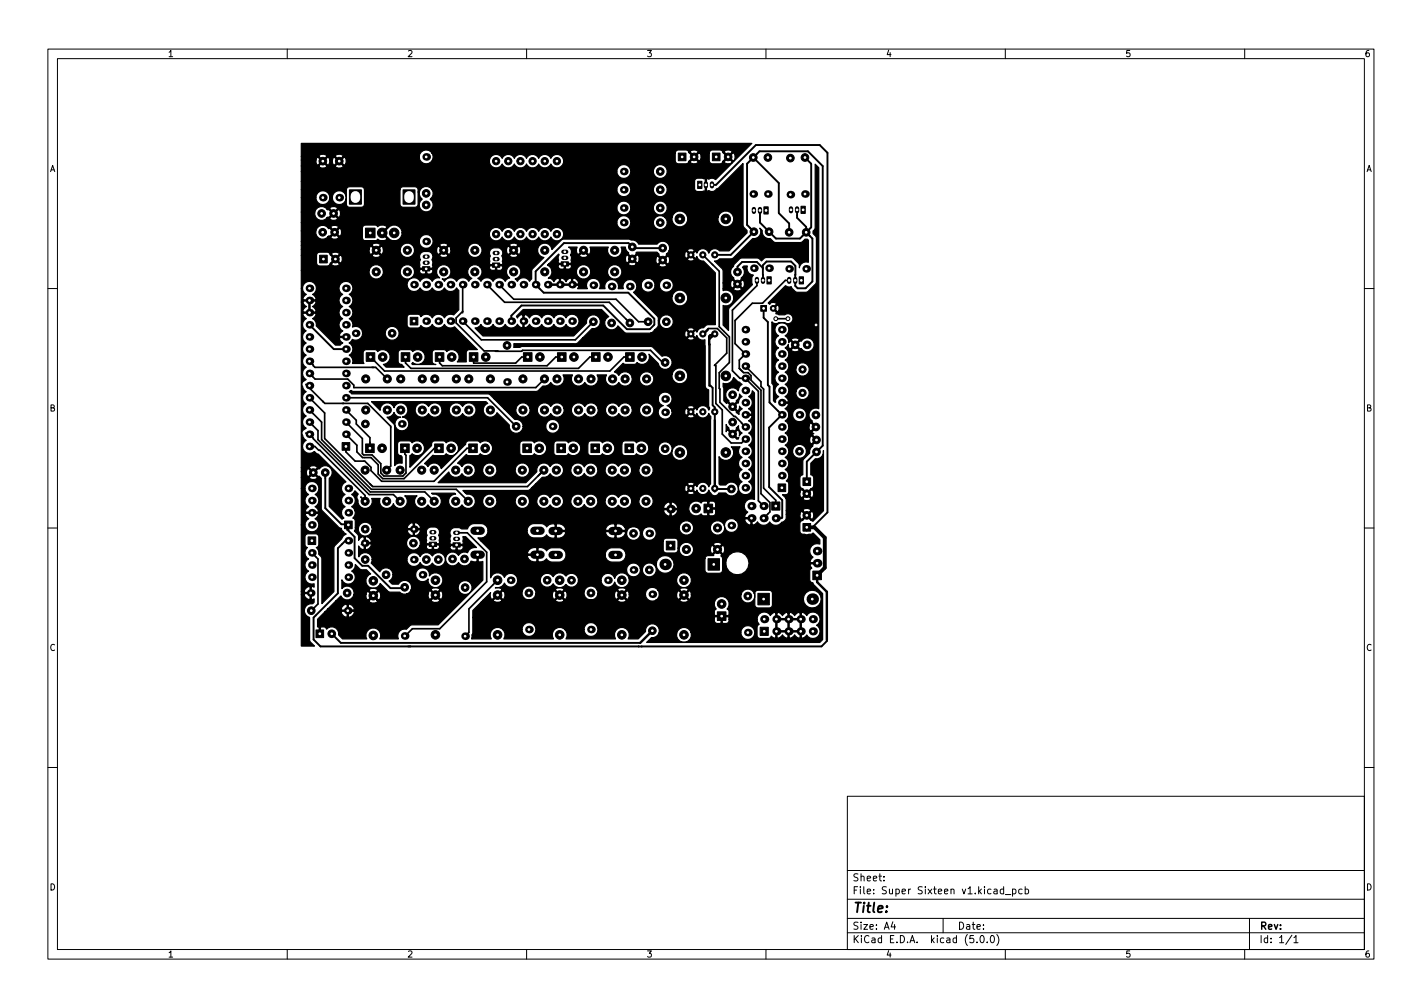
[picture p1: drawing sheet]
<svg xmlns="http://www.w3.org/2000/svg" width="297mm" height="210mm" viewBox="0 0 297 210" stroke-linecap="round" stroke-linejoin="round" font-family="sans-serif">
<defs><g id="words">
<text font-size="2.8" x="178" y="190.6">Title:</text>
<g font-size="2.1">
<text x="178" y="184">Sheet:</text>
<text x="178" y="186.7">File: Super Sixteen v1.kicad_pcb</text>
<text x="178" y="196.9">KiCad E.D.A. kicad (5.0.0)</text>
<text x="178" y="194.1">Size: A4</text>
<text x="200" y="194.1">Date:</text>
<text x="263" y="194.1">Rev:</text>
<text x="263" y="196.9">Id: 1/1</text>
</g>
<g font-size="1.8">
<text x="35" y="11.9">1</text>
<text x="85" y="11.9">2</text>
<text x="135" y="11.9">3</text>
<text x="185" y="11.9">4</text>
<text x="235" y="11.9">5</text>
<text x="285" y="11.9">6</text>
<text x="10.3" y="35.9">A</text>
<text x="285.3" y="35.9">A</text>
<text x="10.3" y="85.9">B</text>
<text x="285.3" y="85.9">B</text>
<text x="10.3" y="135.9">C</text>
<text x="285.3" y="135.9">C</text>
<text x="10.3" y="185.9">D</text>
<text x="285.3" y="185.9">D</text>
<text x="35" y="199.9">1</text>
<text x="85" y="199.9">2</text>
<text x="135" y="199.9">3</text>
<text x="185" y="199.9">4</text>
<text x="235" y="199.9">5</text>
<text x="285" y="199.9">6</text>
</g>
</g></defs>
<g fill="none" stroke="#000" stroke-width=".21">
<path d="M10 10.2h277v190.1h-277zM12 12.2h273v186.1h-273zM60 10.2v2M110 10.2v2M160 10.2v2M210 10.2v2M260 10.2v2M10 60.2h2M285 60.2h2M10 110.2h2M285 110.2h2M10 160.2h2"/>
<path d="M177 166.3h108v32h-108zM285 160.2h2M60 198.3v2M110 198.3v2M160 198.3v2M177 194.8h108M177 191.8h108M177 187.8h108M177 181.8h108M184.6 183.8v.1M184.6 183v.1M186.5 192.5l-.4 1h1"/>
<path d="M186.9 193v1M197 191.8v3M204.1 196.7v.1M204.9 195.4l.2-.1a.8 .8 0 0 1 .5 .8 .8 .8 0 0 1-.5 .7 1 1 0 0 1-.2-1.4zM206.2 196.7v.1M207 195.5l.2-.2a.8 .8 0 0 1 .5 .8 .8 .8 0 0 1-.5 .7l-.2-.1-.1-.4zM208.2 195.1a1.72 1.72 0 0 1 0 2.3M209.6 185.7l-.4-.1-.3 .3 .2 .7h.5M209.6 185.1v1.5M210 198.3v2M210 186.8h1.1M211.5 185.7l.4-.1 .3 .3-.1 .7h-.6"/>
<path d="M211.5 185.6v1.5M213.5 185.7l-.4-.1-.3 .3 .1 .7h.6M214.1 185.7l.5-.1 .3 .3-.2 .7h-.6M214.1 185.1v1.5M260 198.3v2M261 191.8v6.5M269.9 195.3l-1.3 1.9M270.3 195.8l.4-.5v1.5M270.3 196.8h.8"/>
</g>
<g fill="#000" stroke="#000" stroke-width=".21">
<path d="M141.7 32h1.6v1.6h-1.6zM145.7 37.9h.9v1.5h-.9zM148.8 32h1.6v1.6h-1.6zM66.8 53.3h1.6v1.6h-1.6zM73 39.6h2.5v3h-2.5zM76.3 47.6h2v2h-2zM84.2 39.6h2.5v3h-2.5zM88.3 55.7h1.5v.9h-1.5zM102.9 54.9h1.5v.9h-1.5zM117.2 54.7h1.5v.9h-1.5zM159.6 43.2h.9v1.5h-.9zM160.2 57.8h.9v1.5h-.9z"/>
<path d="M166.9 57.8h.9v1.5h-.9zM167.3 43.1h.9v1.5h-.9zM76.5 73.6h1.8v1.8h-1.8zM83.8 73.6h1.8v1.8h-1.8zM85.7 66.3h1.6v1.6h-1.6zM90.9 73.6h1.8v1.8h-1.8zM98 73.6h1.8v1.8h-1.8zM109.3 73.6h1.8v1.8h-1.8zM116.4 73.6h1.8v1.8h-1.8zM123.6 73.6h1.8v1.8h-1.8zM130.7 73.6h1.8v1.8h-1.8zM158.9 63.8h1.2v1.2h-1.2z"/>
<path d="M71.5 92.4h1.6v1.6h-1.6zM76.4 92.7h1.8v1.8h-1.8zM83.7 92.7h1.8v1.8h-1.8zM90.8 92.7h1.8v1.8h-1.8zM97.9 92.7h1.8v1.8h-1.8zM109.2 92.7h1.8v1.8h-1.8zM116.3 92.7h1.8v1.8h-1.8zM123.4 92.7h1.8v1.8h-1.8zM130.5 92.7h1.8v1.8h-1.8zM167.7 99.8h1.6v1.6h-1.6zM64.4 112.1h1.6v1.6h-1.6zM72 108.8h1.6v1.6h-1.6z"/>
<path d="M89.7 113.2h1.5v.9h-1.5zM94.6 113.3h1.5v.9h-1.5zM139.2 113h1.8v1.8h-1.8zM147.1 105.3h1.8v1.8h-1.8zM147.9 116.7h2.4v2.4h-2.4zM161.2 104.8h1.7v1.7h-1.7zM162.5 101h1.6v1.6h-1.6zM167.7 109.3h1.6v1.6h-1.6zM66 131.5h1.6v1.6h-1.6zM149.8 127.7h1.8v1.8h-1.8zM158.3 123.9h2.4v2.4h-2.4zM158.8 131h1.7v1.7h-1.7z"/>
<path d="M169.8 119.2h1.8v1.8h-1.8z"/>
<circle cx="67.4" cy="33.6" r=".8"/>
<circle cx="70.9" cy="33.6" r=".8"/>
<circle cx="103.6" cy="33.6" r=".76"/>
<circle cx="106.2" cy="33.6" r=".76"/>
<circle cx="108.7" cy="33.6" r=".76"/>
<circle cx="111.3" cy="33.6" r=".76"/>
<circle cx="113.8" cy="33.6" r=".76"/>
<circle cx="116.3" cy="33.6" r=".76"/>
<circle cx="137.9" cy="35.8" r=".8"/>
<circle cx="137.9" cy="39.6" r=".8"/>
<circle cx="145" cy="32.8" r=".8"/>
<circle cx="152.1" cy="32.8" r=".8"/>
<circle cx="157.4" cy="32.9" r=".8"/>
<circle cx="160.4" cy="32.9" r=".8"/>
<circle cx="165.1" cy="33" r=".8"/>
<circle cx="168.1" cy="32.9" r=".8"/>
<circle cx="67.2" cy="44.6" r=".8"/>
<circle cx="67.4" cy="48.5" r=".8"/>
<circle cx="69.7" cy="44.6" r=".8"/>
<circle cx="69.9" cy="48.5" r=".8"/>
<circle cx="70.1" cy="54.1" r=".8"/>
<circle cx="78.6" cy="56.8" r=".85"/>
<circle cx="78.6" cy="52.3" r=".85"/>
<circle cx="79.8" cy="48.6" r="1"/>
<circle cx="82.3" cy="48.6" r="1"/>
<circle cx="85.1" cy="56.8" r=".85"/>
<circle cx="85.1" cy="52.3" r=".85"/>
<circle cx="89" cy="40.4" r=".8"/>
<circle cx="89" cy="42.8" r=".8"/>
<circle cx="92.7" cy="56.8" r=".85"/>
<circle cx="92.7" cy="52.3" r=".85"/>
<circle cx="99.2" cy="56.8" r=".85"/>
<circle cx="99.2" cy="52.3" r=".85"/>
<circle cx="103.6" cy="48.9" r=".76"/>
<circle cx="106.2" cy="48.9" r=".76"/>
<circle cx="107.3" cy="56.8" r=".85"/>
<circle cx="107.3" cy="52.3" r=".85"/>
<circle cx="108.7" cy="48.9" r=".76"/>
<circle cx="111.3" cy="48.9" r=".76"/>
<circle cx="113.8" cy="48.9" r=".76"/>
<circle cx="113.8" cy="56.8" r=".85"/>
<circle cx="113.8" cy="52.3" r=".85"/>
<circle cx="116.3" cy="48.9" r=".76"/>
<circle cx="121.9" cy="56.8" r=".85"/>
<circle cx="121.9" cy="52.3" r=".85"/>
<circle cx="128.4" cy="56.8" r=".85"/>
<circle cx="128.4" cy="52.3" r=".85"/>
<circle cx="132.1" cy="54.1" r=".8"/>
<circle cx="132.1" cy="51.6" r=".8"/>
<circle cx="137.9" cy="43.4" r=".8"/>
<circle cx="137.9" cy="46.5" r=".8"/>
<circle cx="138.4" cy="54.3" r=".8"/>
<circle cx="138.4" cy="51.8" r=".8"/>
<circle cx="142" cy="45.7" r="1"/>
<circle cx="144.3" cy="53.2" r=".65"/>
<circle cx="146.8" cy="53.2" r=".65"/>
<circle cx="149.3" cy="53.2" r=".65"/>
<circle cx="151.6" cy="45.7" r="1"/>
<circle cx="154.1" cy="56.8" r=".8"/>
<circle cx="154.1" cy="59.3" r=".8"/>
<circle cx="157.5" cy="48.4" r=".8"/>
<circle cx="160.7" cy="48.4" r=".8"/>
<circle cx="164.8" cy="48.5" r=".8"/>
<circle cx="168.4" cy="48.5" r=".8"/>
<circle cx="76.4" cy="79.1" r=".85"/>
<circle cx="79.9" cy="74.5" r=".9"/>
<circle cx="80.9" cy="79.1" r=".85"/>
<circle cx="81.9" cy="69.6" r=".8"/>
<circle cx="83.7" cy="79.1" r=".85"/>
<circle cx="87.2" cy="74.5" r=".9"/>
<circle cx="88.2" cy="79.1" r=".85"/>
<circle cx="90.8" cy="79.1" r=".85"/>
<circle cx="94.4" cy="74.5" r=".9"/>
<circle cx="95.3" cy="79.1" r=".85"/>
<circle cx="97.9" cy="79.1" r=".85"/>
<circle cx="101.5" cy="74.5" r=".9"/>
<circle cx="102.4" cy="79.1" r=".85"/>
<circle cx="105.9" cy="72.1" r=".8"/>
<circle cx="109.2" cy="79.1" r=".85"/>
<circle cx="112.8" cy="74.5" r=".9"/>
<circle cx="113.7" cy="79.1" r=".85"/>
<circle cx="116.3" cy="79.1" r=".85"/>
<circle cx="119.9" cy="74.5" r=".9"/>
<circle cx="120.8" cy="79.1" r=".85"/>
<circle cx="123.5" cy="79.1" r=".85"/>
<circle cx="124" cy="67.2" r=".8"/>
<circle cx="127" cy="74.5" r=".9"/>
<circle cx="127.8" cy="67.4" r=".8"/>
<circle cx="128" cy="79.1" r=".85"/>
<circle cx="130.6" cy="79.1" r=".85"/>
<circle cx="131.6" cy="67.4" r=".8"/>
<circle cx="134.1" cy="74.5" r=".9"/>
<circle cx="135.1" cy="79.1" r=".85"/>
<circle cx="135.4" cy="67.2" r=".8"/>
<circle cx="138.9" cy="75.7" r=".8"/>
<circle cx="139.2" cy="67.2" r=".8"/>
<circle cx="142" cy="62.2" r="1"/>
<circle cx="142" cy="78.5" r="1"/>
<circle cx="144.3" cy="69.7" r=".65"/>
<circle cx="146.8" cy="69.7" r=".65"/>
<circle cx="149.3" cy="69.7" r=".65"/>
<circle cx="151.6" cy="62.2" r="1"/>
<circle cx="151.6" cy="78.5" r="1"/>
<circle cx="161.5" cy="64.4" r=".6"/>
<circle cx="162.1" cy="66.5" r=".4"/>
<circle cx="164.6" cy="66.5" r=".4"/>
<circle cx="166.1" cy="72" r=".8"/>
<circle cx="167.6" cy="77.1" r=".75"/>
<circle cx="168.6" cy="72" r=".8"/>
<circle cx="170.5" cy="67.8" r=".4"/>
<circle cx="65.4" cy="98.7" r=".8"/>
<circle cx="67.9" cy="98.7" r=".8"/>
<circle cx="76.3" cy="98.2" r=".85"/>
<circle cx="76.3" cy="88.5" r=".8"/>
<circle cx="76.4" cy="85.6" r=".85"/>
<circle cx="79.8" cy="93.6" r=".9"/>
<circle cx="80.8" cy="98.2" r=".85"/>
<circle cx="80.9" cy="85.6" r=".85"/>
<circle cx="83.6" cy="98.2" r=".85"/>
<circle cx="83.7" cy="85.6" r=".85"/>
<circle cx="87.1" cy="93.6" r=".9"/>
<circle cx="88.1" cy="98.2" r=".85"/>
<circle cx="88.2" cy="85.6" r=".85"/>
<circle cx="90.7" cy="98.2" r=".85"/>
<circle cx="90.8" cy="85.6" r=".85"/>
<circle cx="94.2" cy="93.6" r=".9"/>
<circle cx="95.2" cy="98.2" r=".85"/>
<circle cx="95.3" cy="85.6" r=".85"/>
<circle cx="97.8" cy="98.2" r=".85"/>
<circle cx="97.9" cy="85.6" r=".85"/>
<circle cx="101.3" cy="93.6" r=".9"/>
<circle cx="102.3" cy="98.2" r=".85"/>
<circle cx="102.4" cy="85.6" r=".85"/>
<circle cx="107.8" cy="89" r=".8"/>
<circle cx="109.1" cy="98.2" r=".85"/>
<circle cx="109.2" cy="85.6" r=".85"/>
<circle cx="112.6" cy="93.6" r=".9"/>
<circle cx="113.6" cy="98.2" r=".85"/>
<circle cx="113.7" cy="85.6" r=".85"/>
<circle cx="116.2" cy="98.2" r=".85"/>
<circle cx="116.3" cy="85.6" r=".85"/>
<circle cx="119.8" cy="93.6" r=".9"/>
<circle cx="120.7" cy="98.2" r=".85"/>
<circle cx="120.8" cy="85.6" r=".85"/>
<circle cx="123.4" cy="98.2" r=".85"/>
<circle cx="123.5" cy="85.6" r=".85"/>
<circle cx="126.9" cy="93.6" r=".9"/>
<circle cx="127.9" cy="98.2" r=".85"/>
<circle cx="128" cy="85.6" r=".85"/>
<circle cx="130.4" cy="98.2" r=".85"/>
<circle cx="130.6" cy="85.6" r=".85"/>
<circle cx="134" cy="93.6" r=".9"/>
<circle cx="134.9" cy="98.2" r=".85"/>
<circle cx="135.1" cy="85.6" r=".85"/>
<circle cx="138.9" cy="93.7" r=".8"/>
<circle cx="142" cy="94.5" r="1"/>
<circle cx="144.3" cy="86" r=".65"/>
<circle cx="146.8" cy="86" r=".65"/>
<circle cx="149.3" cy="86" r=".65"/>
<circle cx="151.6" cy="94.5" r="1"/>
<circle cx="153" cy="90.6" r=".8"/>
<circle cx="153" cy="84.9" r=".8"/>
<circle cx="153" cy="82.4" r=".8"/>
<circle cx="153" cy="88.1" r=".8"/>
<circle cx="167" cy="94.2" r=".8"/>
<circle cx="167.6" cy="82" r=".75"/>
<circle cx="170.4" cy="86.6" r=".8"/>
<circle cx="170.4" cy="89.1" r=".8"/>
<circle cx="170.6" cy="91.9" r=".8"/>
<circle cx="170.6" cy="94.4" r=".8"/>
<circle cx="76.3" cy="104.7" r=".85"/>
<circle cx="76.3" cy="110.5" r=".8"/>
<circle cx="76.3" cy="116.8" r=".8"/>
<circle cx="80.8" cy="104.7" r=".85"/>
<circle cx="83.6" cy="104.7" r=".85"/>
<circle cx="86.4" cy="113.4" r=".8"/>
<circle cx="88.1" cy="104.7" r=".85"/>
<circle cx="89.1" cy="116.8" r=".8"/>
<circle cx="90.7" cy="104.7" r=".85"/>
<circle cx="91.6" cy="116.8" r=".8"/>
<circle cx="94.5" cy="116.7" r=".8"/>
<circle cx="95.2" cy="104.7" r=".85"/>
<circle cx="97" cy="116.7" r=".8"/>
<circle cx="97.8" cy="104.7" r=".85"/>
<circle cx="102.3" cy="104.7" r=".85"/>
<circle cx="109.1" cy="104.7" r=".85"/>
<circle cx="113.6" cy="104.7" r=".85"/>
<circle cx="116.2" cy="104.7" r=".85"/>
<circle cx="120.7" cy="104.7" r=".85"/>
<circle cx="123.4" cy="104.7" r=".85"/>
<circle cx="127.9" cy="104.7" r=".85"/>
<circle cx="130.4" cy="104.7" r=".85"/>
<circle cx="132.3" cy="111.4" r=".8"/>
<circle cx="134.9" cy="104.7" r=".85"/>
<circle cx="135.6" cy="119" r=".8"/>
<circle cx="143.4" cy="110.2" r=".85"/>
<circle cx="143.4" cy="114.7" r=".85"/>
<circle cx="144.3" cy="102" r=".65"/>
<circle cx="145.4" cy="106.2" r=".9"/>
<circle cx="146.8" cy="102" r=".65"/>
<circle cx="149.3" cy="102" r=".65"/>
<circle cx="149.9" cy="110.2" r=".85"/>
<circle cx="149.9" cy="114.7" r=".85"/>
<circle cx="152.8" cy="102.1" r=".8"/>
<circle cx="168.5" cy="107.6" r=".8"/>
<circle cx="168.5" cy="103.1" r=".8"/>
<circle cx="65" cy="127.5" r=".8"/>
<circle cx="69.3" cy="132.3" r=".8"/>
<circle cx="72.5" cy="123.8" r=".8"/>
<circle cx="78" cy="132.7" r=".9"/>
<circle cx="78" cy="124.4" r=".9"/>
<circle cx="78" cy="121.3" r=".9"/>
<circle cx="80.6" cy="120" r=".8"/>
<circle cx="84.5" cy="122.6" r=".8"/>
<circle cx="91" cy="121.1" r=".9"/>
<circle cx="91" cy="124.2" r=".9"/>
<circle cx="91" cy="132.5" r=".9"/>
<circle cx="97.2" cy="122.7" r=".8"/>
<circle cx="103.9" cy="132.5" r=".9"/>
<circle cx="103.9" cy="124.2" r=".9"/>
<circle cx="103.9" cy="121.1" r=".9"/>
<circle cx="110.5" cy="123.8" r=".8"/>
<circle cx="114.3" cy="121.2" r=".8"/>
<circle cx="116.9" cy="121.1" r=".9"/>
<circle cx="116.9" cy="124.2" r=".9"/>
<circle cx="116.9" cy="132.5" r=".9"/>
<circle cx="119.4" cy="121.2" r=".8"/>
<circle cx="123.4" cy="123.8" r=".8"/>
<circle cx="129.9" cy="132.5" r=".9"/>
<circle cx="129.9" cy="124.2" r=".9"/>
<circle cx="129.9" cy="121.1" r=".9"/>
<circle cx="136.3" cy="131.7" r=".8"/>
<circle cx="142.9" cy="132.5" r=".9"/>
<circle cx="142.9" cy="124.2" r=".9"/>
<circle cx="142.9" cy="121.1" r=".9"/>
<circle cx="150.7" cy="126.1" r=".9"/>
<circle cx="156.2" cy="124.5" r=".8"/>
</g>
<path d="M99.1 110.8h1.3M99.1 115.8h1.3M111.6 110.8h1.3M111.6 115.8h1.3M115.4 110.9h1.3M115.4 115.9h1.3M127.9 110.9h1.3M127.9 115.9h1.3" fill="none" stroke="#000" stroke-width="1.7"/>
<g fill="#000">
<circle cx="89" cy="32.8" r=".8"/>
<circle cx="130.3" cy="39.6" r=".8"/>
<circle cx="130.3" cy="35.8" r=".8"/>
<circle cx="67.4" cy="41.3" r=".8"/>
<circle cx="70.9" cy="41.3" r=".8"/>
<circle cx="86.5" cy="59.4" r=".8"/>
<circle cx="89" cy="50.4" r=".8"/>
<circle cx="89" cy="59.4" r=".8"/>
<circle cx="91.6" cy="59.4" r=".8"/>
<circle cx="94.1" cy="59.4" r=".8"/>
<circle cx="96.6" cy="59.4" r=".8"/>
<circle cx="99.2" cy="59.4" r=".8"/>
<circle cx="101.7" cy="59.4" r=".8"/>
<circle cx="104.3" cy="59.4" r=".8"/>
<circle cx="106.8" cy="59.4" r=".8"/>
<circle cx="109.3" cy="59.4" r=".8"/>
<circle cx="111.9" cy="59.4" r=".8"/>
<circle cx="114.4" cy="59.4" r=".8"/>
<circle cx="117" cy="59.4" r=".8"/>
<circle cx="119.5" cy="59.4" r=".8"/>
<circle cx="124" cy="59.6" r=".8"/>
<circle cx="127.8" cy="59.8" r=".8"/>
<circle cx="130.3" cy="43.4" r=".8"/>
<circle cx="130.3" cy="46.5" r=".8"/>
<circle cx="131.6" cy="59.8" r=".8"/>
<circle cx="135.4" cy="59.6" r=".8"/>
<circle cx="139.2" cy="59.6" r=".8"/>
<circle cx="157.4" cy="40.5" r=".8"/>
<circle cx="157.5" cy="56" r=".8"/>
<circle cx="160.4" cy="40.5" r=".8"/>
<circle cx="160.7" cy="56" r=".8"/>
<circle cx="164.8" cy="56.1" r=".8"/>
<circle cx="165.1" cy="40.6" r=".8"/>
<circle cx="168.1" cy="40.5" r=".8"/>
<circle cx="168.4" cy="56.1" r=".8"/>
<circle cx="64.6" cy="60.2" r=".8"/>
<circle cx="64.6" cy="67.8" r=".8"/>
<circle cx="64.6" cy="75.4" r=".8"/>
<circle cx="64.6" cy="78" r=".8"/>
<circle cx="64.6" cy="65.3" r=".8"/>
<circle cx="64.6" cy="70.4" r=".8"/>
<circle cx="64.6" cy="62.7" r=".8"/>
<circle cx="64.6" cy="72.9" r=".8"/>
<circle cx="72.3" cy="60.2" r=".8"/>
<circle cx="72.3" cy="62.7" r=".8"/>
<circle cx="72.3" cy="67.8" r=".8"/>
<circle cx="72.3" cy="75.4" r=".8"/>
<circle cx="72.3" cy="72.9" r=".8"/>
<circle cx="72.3" cy="70.4" r=".8"/>
<circle cx="72.3" cy="65.3" r=".8"/>
<circle cx="72.3" cy="78" r=".8"/>
<circle cx="74.3" cy="69.6" r=".8"/>
<circle cx="89" cy="67.1" r=".8"/>
<circle cx="91.6" cy="67.1" r=".8"/>
<circle cx="94.1" cy="67.1" r=".8"/>
<circle cx="96.6" cy="67.1" r=".8"/>
<circle cx="99.2" cy="67.1" r=".8"/>
<circle cx="101.7" cy="67.1" r=".8"/>
<circle cx="104.3" cy="67.1" r=".8"/>
<circle cx="105.9" cy="79.8" r=".8"/>
<circle cx="106.8" cy="67.1" r=".8"/>
<circle cx="109.3" cy="67.1" r=".8"/>
<circle cx="111.9" cy="67.1" r=".8"/>
<circle cx="114.4" cy="67.1" r=".8"/>
<circle cx="117" cy="67.1" r=".8"/>
<circle cx="119.5" cy="67.1" r=".8"/>
<circle cx="155.7" cy="73.9" r=".8"/>
<circle cx="155.7" cy="68.8" r=".8"/>
<circle cx="155.7" cy="71.4" r=".8"/>
<circle cx="155.7" cy="76.4" r=".8"/>
<circle cx="155.7" cy="79" r=".8"/>
<circle cx="163.3" cy="79" r=".8"/>
<circle cx="163.3" cy="76.4" r=".8"/>
<circle cx="163.3" cy="73.9" r=".8"/>
<circle cx="163.3" cy="68.8" r=".8"/>
<circle cx="163.3" cy="71.4" r=".8"/>
<circle cx="64.6" cy="93.2" r=".8"/>
<circle cx="64.6" cy="85.6" r=".8"/>
<circle cx="64.6" cy="80.5" r=".8"/>
<circle cx="64.6" cy="83.1" r=".8"/>
<circle cx="64.6" cy="88.1" r=".8"/>
<circle cx="64.6" cy="90.7" r=".8"/>
<circle cx="72.3" cy="88.1" r=".8"/>
<circle cx="72.3" cy="90.7" r=".8"/>
<circle cx="72.3" cy="85.6" r=".8"/>
<circle cx="72.3" cy="83.1" r=".8"/>
<circle cx="72.3" cy="80.5" r=".8"/>
<circle cx="83.9" cy="88.5" r=".8"/>
<circle cx="115.4" cy="89" r=".8"/>
<circle cx="138.9" cy="83.3" r=".8"/>
<circle cx="138.9" cy="86.1" r=".8"/>
<circle cx="155.7" cy="84.1" r=".8"/>
<circle cx="155.7" cy="86.6" r=".8"/>
<circle cx="155.7" cy="94.2" r=".8"/>
<circle cx="155.7" cy="96.8" r=".8"/>
<circle cx="155.7" cy="99.3" r=".8"/>
<circle cx="155.7" cy="89.1" r=".8"/>
<circle cx="155.7" cy="91.7" r=".8"/>
<circle cx="155.7" cy="81.5" r=".8"/>
<circle cx="163.3" cy="86.6" r=".8"/>
<circle cx="163.3" cy="81.5" r=".8"/>
<circle cx="163.3" cy="91.7" r=".8"/>
<circle cx="163.3" cy="89.1" r=".8"/>
<circle cx="163.3" cy="84.1" r=".8"/>
<circle cx="163.3" cy="96.8" r=".8"/>
<circle cx="163.3" cy="99.3" r=".8"/>
<circle cx="163.3" cy="94.2" r=".8"/>
<circle cx="167" cy="86.6" r=".8"/>
<circle cx="65.2" cy="102" r=".8"/>
<circle cx="65.2" cy="107.1" r=".8"/>
<circle cx="65.2" cy="104.5" r=".8"/>
<circle cx="65.2" cy="115.4" r=".8"/>
<circle cx="65.2" cy="118" r=".8"/>
<circle cx="65.2" cy="109.6" r=".8"/>
<circle cx="72.8" cy="102" r=".8"/>
<circle cx="72.8" cy="118" r=".8"/>
<circle cx="72.8" cy="104.5" r=".8"/>
<circle cx="72.8" cy="107.1" r=".8"/>
<circle cx="72.8" cy="112.9" r=".8"/>
<circle cx="72.8" cy="115.4" r=".8"/>
<circle cx="76.2" cy="113.4" r=".8"/>
<circle cx="86.5" cy="116.8" r=".8"/>
<circle cx="86.5" cy="110.5" r=".8"/>
<circle cx="132.3" cy="119" r=".8"/>
<circle cx="135.6" cy="111.4" r=".8"/>
<circle cx="138.9" cy="117.9" r="1.2"/>
<circle cx="140.1" cy="106.3" r=".9"/>
<circle cx="152.8" cy="109.7" r=".8"/>
<circle cx="155.7" cy="101.8" r=".8"/>
<circle cx="157" cy="105.7" r=".85"/>
<circle cx="157" cy="108.2" r=".85"/>
<circle cx="159.5" cy="105.7" r=".85"/>
<circle cx="159.5" cy="108.2" r=".85"/>
<circle cx="162.1" cy="108.2" r=".85"/>
<circle cx="170.7" cy="115.1" r=".9"/>
<circle cx="170.7" cy="117.6" r=".9"/>
<circle cx="64.9" cy="123.8" r=".8"/>
<circle cx="65.2" cy="120.5" r=".8"/>
<circle cx="72.6" cy="127.5" r=".8"/>
<circle cx="72.8" cy="120.5" r=".8"/>
<circle cx="84.5" cy="132.8" r=".8"/>
<circle cx="88.3" cy="120" r=".8"/>
<circle cx="97.2" cy="132.8" r=".8"/>
<circle cx="106.7" cy="121.2" r=".8"/>
<circle cx="110.5" cy="131.4" r=".8"/>
<circle cx="123.4" cy="131.4" r=".8"/>
<circle cx="127" cy="121.2" r=".8"/>
<circle cx="136.3" cy="124.1" r=".8"/>
<circle cx="156.2" cy="132.1" r=".8"/>
<circle cx="159.6" cy="129.3" r=".85"/>
<circle cx="162.2" cy="129.3" r=".85"/>
<circle cx="162.2" cy="131.8" r=".85"/>
<circle cx="164.7" cy="129.3" r=".85"/>
<circle cx="164.7" cy="131.8" r=".85"/>
<circle cx="167.3" cy="129.3" r=".85"/>
<circle cx="167.3" cy="131.8" r=".85"/>
<circle cx="169.7" cy="125.1" r="1.2"/>
<circle cx="169.8" cy="129.3" r=".85"/>
<circle cx="169.8" cy="131.8" r=".85"/>
</g>
<g fill="none" stroke="#000" stroke-width=".9">
<path d="M147.4 38.3v.6M148.7 38.3v.6M88.7 54.9h.6M88.7 53.6h.6M103.3 52.8h.6M103.3 54.1h.6M117.7 53.8h.6M117.7 52.6h.6M157.5 43.6v.6M158.1 58.2v.6M158.7 43.6v.6M159.4 58.2v.6"/>
<path d="M164.8 58.2v.6M165.2 43.5v.6M166.1 58.2v.6M166.5 43.5v.6M90.1 112.4h.6M90.1 111.1h.6M95.1 111.2h.6M95.1 112.5h.6"/>
</g>
<g fill="none" stroke="#000" stroke-width=".4">
<path d="M148.7 38.6h.9l8.3-8.3h13.3l1.6 1.6v75.1l-3.1 3.1h-1.2v.7M157.4 32.9l5.3 5.3v6.3l2.1 2.2v1.8M168.1 32.9l1.3 1.3v13.3l-2.3 2.3h-5l-3.4-3.3v-2.6M138.4 51.8h-6.1l-1-1h-13.5l-5.9 5.9v2.7l1.7 1.7h17.6l5.5 5.5v1.2l-.9 .9h-4.9l-4.9-4.9h-17.1l-2.1 2.1v1.2M149.3 53.2h3.3l4.9-4.8-1.4-1.4v-12.8l2.6-2.6h10.1l3.1 3.1v58.4l-3.4 3.3v4.2M159.4 56l-1.3-1.3h-3.1l-.9 1v1.1M166.5 43.8v1.7l1.9 1.9v1.1l1.3 1.3v9l-1.4 1.4h-1.7l-.5-.5v-4.2l-.9-.9h-5.1l-.7 .8v3.1M64.6 67.8l5.1 5.1h2.6M149.3 69.7l-1.1 1.2M159.5 64.4v2l.9 .8v13.2l.3 .3v3.3l2.6 2.6-2.6 2.7v12.4l2.7 2.7v3.7l-.1 .1h-1.2M67.9 98.7v7.4l3.4 3.4h1.2v1.2M148.2 80.5h.2l.5 .5v3.6l.4 .5v2.7"/>
<path d="M72.3 112.8l-1.7 1.7v9.4l-5.1 5v4.6l1.4 1.5h104.7l1.1-1.1v-.3M72.8 109.6v1.2l1.3 1.3v4.4l1.6 1.6h1.2l4.7 4.7h2.9M75.5 113.7h.8M149.3 102l.1 .1h3.4M69.3 132.3l1.9 1.9h62.5M133.4 135h.1M134.1 135h-.1"/>
</g>
<path d="M149.3 70h-.9l-.3 .2 .1 10.3M149.3 87.8v14.8" fill="none" stroke="#000" stroke-width=".51"/>
<g fill="none" stroke="#000" stroke-width=".35">
<path d="M96.6 59.4v5.9M101.7 59.4l3.7 3.7h21.9l4.3 4.3M104.3 59.4l3 3.1h21.4l4.7 4.7h2M146.8 53.2l2 2M148.8 55.2h.1M148.8 55.2l1.4 1.4v11.6l2.2 2.1v5.4l-2.2 2.1 .2 6.2 2.9 3h.3l2.1 2.1M158.1 58.5v1.1l-5.1 5.2v12.6l1.6 1.6h1.1l2.7 2.7v22.9l1.1 1.1M164.8 58.5h-.8l-4.7 4.8h-2.1l-3.7 3.6v4.8l2.2 2.2-1.3 1.3v1.7l.9 .9h1l.6 .6v1l2.1 2.1v21.6l1.8 1.8v2l-1.3 1.3M64.6 75.4l1.2 1.3h12.7l2.4 2.4M64.6 78l1.2 1.1h6.8l1.3 1.3v.5h38l1.8-1.8M77.4 74.5l2.9 3h47.1l2.9-3h1.3M84.7 74.5v1.3l1.1 1.1h35l2.4-2.4h1.3"/>
<path d="M91.8 74.5v1.3l.6 .6h21.9l1.8-1.9h1.2M96.6 67.1l4 3.9h19.6l3.8-3.8M96.6 65l-1.3 1.4v1l5.8 5.9h2.9M98.9 74.5l.1 1.3h8.7l1.3-1.3h1.2M103.4 73.3h5.6l.2-.2h26.7l2.5 2.6M146.8 69.7l1.1-1.1h2l1.9 2v3.1l-2.6 2.6M147.9 68.9l-1.1 1.1M149.4 76.2l.1 .2v7.9l1.4 1.3v5l1.8 1.9h2.2l.8-.8M155.7 76.4l3.3 3.3v1l.5 .5v20.7l2.6 2.6v1.2M162.1 66.5h2.5M63.9 80.3l4 3.9h8.9l4.8 4.8v8.3l-.8 .9M63.9 90.4l.8 .8"/>
<path d="M64.6 88.1l1.8 1.8v1.9l10.9 10.9h11.4l2 2M64.6 90.7l12.5 12.6h5.1l1.4 1.4M64.6 83.1l3.2 3.1v5.4l10.1 10h32.3l3.4-3.4M64.6 85.6l2.6 2.5v3.7l10.4 10.4h17.7l2.5 2.5M64.6 93.2h1.2l.8 .8h.2l9.5 9.5v1.2l-.9-.9M71.9 85.7v.3M72.3 93.2v1.2l1.9 1.9h2l1.3 1.3v.7l2.2 2.2h11l6.9-6.9h1.2M72.3 90.7l2.2 2.3v1.4l1.2 1.1h1.8l1.5 1.5v2l1 .9h4.4l6.3-6.3h1M72.3 88.1l3.4 3.5v3.1l.3 .3h1.7l1.8 1.8v2l.7 .6h4l.6-.6v-3.7l-.2-.3v-1.2M72.3 85.6l2.1 2.2v.7l2.9 2.9v2.2M72.3 83.1h29.6l5.9 5.9M65.2 115.4l1.2 1.3v9.4l-1.4 1.4"/>
<path d="M95.4 111.2h2.2l4.1 4.1v6.2l-9.8 9.8h-5.8l-1.6 1.7M103.9 121.1l-5.9 6v4.9l-.8 .8"/>
</g>
<path d="M136.3 131.7l-2.6 2.5M170.7 120.1v1.4l2 2.1v10" fill="none" stroke="#000" stroke-width=".5"/>
<path d="M168.5 110.1h1.6l2.2 2.2v6.2l-1.6 1.6" fill="none" stroke="#000" stroke-width=".8"/>
<path d="M62.9 29.9h94.1l-7.5 7.6a1.05 1.05 0 0 0-1.4-.1l-.4-.1-.1 .1v2.4l.1 .1 .4-.1 .2 .1a1.07 1.07 0 0 0 1.4-.5l.5-.2 5-5.1v12.9l.3 .6 .5 .5v.5l-3.7 3.8h-2a1.28 1.28 0 0 0-1.3-.5 1.28 1.28 0 0 0-.9 1 1.29 1.29 0 0 0-1.3-1 1.29 1.29 0 0 0-1.2 1l-.2-.3-.2-.1-.7 .7 .7 .7h.2l.2-.4a1.25 1.25 0 0 0 1.4 1l2.4 2.5v10.8h-1.8l-.6 .6a1.24 1.24 0 0 0-1.4 1l-.2-.3-.2-.1-.7 .7 .7 .7h.2l.2-.3a1.26 1.26 0 0 0 1.7 .8v9.7a.83 .83 0 0 0 .7 .8v3.2l.3 .6-.2 .4a1.29 1.29 0 0 0-1.3-.9 1.29 1.29 0 0 0-1.2 .9l-.2-.3h-.2l-.7 .7 .7 .7 .2-.1 .2-.3a1.29 1.29 0 0 0 1.2 1 1.29 1.29 0 0 0 1.3-1l.4 .7-.1 14.1-.3 .5a1.29 1.29 0 0 0-1.3-.9 1.29 1.29 0 0 0-1.2 .9l-.2-.3h-.2l-.7 .7 .7 .7 .2-.1 .2-.3a1.29 1.29 0 0 0 1.2 1 1.29 1.29 0 0 0 1.3-1l.4 .7a.92 .92 0 0 0 .8 .5 .92 .92 0 0 0 .9-.6h1.4l.4 .4a1.46 1.46 0 0 0 2-.4 1.46 1.46 0 0 0-.4-2 1.46 1.46 0 0 0-2 .4h-1.2l-.2-.2v-5.8a1.65 1.65 0 0 0 2.4 .5 1.65 1.65 0 0 0 .2-2.5h1.8a1.41 1.41 0 0 0 .4 2.2 1.42 1.42 0 0 0-.8 1.3 1.42 1.42 0 0 0 .8 1.2 1.42 1.42 0 0 0-.8 1.3 1.42 1.42 0 0 0 .8 1.3 1.44 1.44 0 0 0-.4 2.2 1.44 1.44 0 0 0 2.2 0 1.44 1.44 0 0 0-.4-2.2 1.42 1.42 0 0 0 .8-1.3 1.42 1.42 0 0 0-.8-1.3 1.42 1.42 0 0 0 .8-1.2 1.42 1.42 0 0 0-.8-1.3 1.42 1.42 0 0 0 .8-1.3 1.42 1.42 0 0 0-.8-1.2 1.42 1.42 0 0 0 .8-1.3 1.42 1.42 0 0 0-.8-1.3 1.43 1.43 0 0 0 .8-1.3 1.43 1.43 0 0 0-.8-1.2l.5-.6 .2-.3-.1-.3-1.4 .1v-.3h1.4l.1-.2-.2-.4-.5-.5 .3-.3a1.44 1.44 0 0 0-.3-2.3l.7-.7 .1-.5 .4 .4v22.3a1.5 1.5 0 0 0-2 .7 1.5 1.5 0 0 0 .6 1.9l-.4 .4-.3 .5 .2 .3h1.4v1.4l.2 .1 .4-.1 .5-.6 .2 .4a1.51 1.51 0 0 0 2.4-.3 1.53 1.53 0 0 0 2.5 0 1.12 1.12 0 0 0 .9-1v-.6h2.9l.2 1h.2l.8-.8h.4l.8 .8a.97 .97 0 0 0 0-1.6l-.8 .8h-.4l-.8-.8h-.2l-.2 .6h-2.9v-.8h3.5l.8 .8 .9-.8a.97 .97 0 0 0-1.7 0h-3.5v-2.5h3.5l.1 .2a1.05 1.05 0 0 0 1.6-.2l-.9-.8-.8 .8h-3.5l-.7-.8 .9-.1 .3-.3h2.4l.2 .9 .2 .1 .8-.8h.4l.8 .8a.97 .97 0 0 0 0-1.6l-.8 .8h-.4l-.8-.8h-.2l-.2 .6h-2.4v-2.1l-.5-.4a1.42 1.42 0 0 0-.2-2.4 1.42 1.42 0 0 0 .8-1.2 1.42 1.42 0 0 0-.8-1.3 1.35 1.35 0 0 0 .7-1.6h.9v.6a1.46 1.46 0 0 0 2.2 .9 1.46 1.46 0 0 0 0-2.4 1.46 1.46 0 0 0-2.2 .9h-.9l-.3-.7-.4-.2a1.37 1.37 0 0 0 .8-1.4h4.3l.2 1 .3 .1 .8-.8-.8-.9-.3 .1-.2 .5h-4.3l-.1-.5-.7-.7a1.34 1.34 0 0 0 .7-1.5h4.3l.2 1 .2 .1 .9-.9-.9-.8-.2 .1-.2 .5h-4.3l-.3-.8-.4-.2 .7-.7 .1-.6h.7a1.46 1.46 0 0 0 2.1 1.4 1.46 1.46 0 0 0 .4-2.4 1.46 1.46 0 0 0-2.3 .4l-.2 .6h-.7l-.1-.6-.7-.7 .6-.5 .1-.4-.1-.2h-1.4v-.3h1.4l.1-.2-.1-.4-.6-.5 .4-.2 .3-.8h1.6a1.41 1.41 0 0 0 1.6 1.6 1.41 1.41 0 0 0 .9-2.1 1.41 1.41 0 0 0-2.3 0l-.2 .5h-1.6a1.34 1.34 0 0 0-.7-1.5 1.42 1.42 0 0 0 .8-1.3 1.42 1.42 0 0 0-.8-1.3l.4-.2 .3-.6h1.6a1.41 1.41 0 0 0 1.6 1.6 1.41 1.41 0 0 0 .9-2.1 1.41 1.41 0 0 0-2.3 0l-.2 .5h-1.6a1.37 1.37 0 0 0-.7-1.7 1.4 1.4 0 0 0 .4-2.2h.9l.1 .3a1.05 1.05 0 0 0 1.5-.3l-.8-.8-.8 .8h-.9l-.4-.4 .7-.7 .2 .9h.2l.8-.8h.4l.8 .8h.3a1.46 1.46 0 0 0 2.2 .3 1.46 1.46 0 0 0 0-2.2 1.46 1.46 0 0 0-2.2 .4l-.3-.1-.8 .8h-.4l-.8-.8h-.2l-.2 .4v-.6h.6l.8 .8 .8-.8a.97 .97 0 0 0-1.6 0h-.6l-.3-.7-.4-.2a1.44 1.44 0 0 0 .4-2.2 1.44 1.44 0 0 0-2.2 0 1.44 1.44 0 0 0 .4 2.2 1.42 1.42 0 0 0-.7 1.3 1.42 1.42 0 0 0 .7 1.2 1.42 1.42 0 0 0-.7 1.3 1.42 1.42 0 0 0 .7 1.3 1.42 1.42 0 0 0-.7 1.2 1.42 1.42 0 0 0 .7 1.3 1.42 1.42 0 0 0-.7 1.3 1.42 1.42 0 0 0 .7 1.3 1.43 1.43 0 0 0-.7 1.2 1.43 1.43 0 0 0 .8 1.3l-.6 .5-.2 .4 .2 .2-.2 .1-.3-.3v-3l-.4-.6v-12.9l.3 .2a1.01 1.01 0 0 0 1.2 0h1.3a1.05 1.05 0 0 0 1.4-.2 1.05 1.05 0 0 0-.1-1.4 1.05 1.05 0 0 0-1.4-.1h-1.2l-.6-.2 .1-.3-.9-.8h.4l.7 .7a.9 .9 0 0 0 .2-1.4h-.2l-.7 .7h-.4l.9-.9-.1-.2-.9-.1-.3 .1-.1 .2-.3-.2 3.6-3.7 .7 .3 .5-.1 .2 .5 .8 .7h2l.6-.2 1.6-1.7 .1-9.3-.3-.6-.5-.4v-.5l.4-.5 .1-.3v-13.2l.7 .7v50.3l-.3-.1a1.46 1.46 0 0 0-1.6 .9 1.46 1.46 0 0 0 .6 1.8l-.1 .2 1 1-1 1.1 .1 .2 .3 .1-.3 .3 1.1 1-1.1 1.1 .1 .2a1.41 1.41 0 0 0-.7 1.5l-1.4 1.5v3l-.6 .4v1.9a.64 .64 0 0 0 .6 .6l.8 .9 .8-.9a.64 .64 0 0 0 .7-.6l-.1-1.9-.5-.4v-2.4l.9-.9h.5a1.49 1.49 0 0 0 1.2-1.7v12.5l-2.2 2.3-.5-.2-.8-.9-.8 .9-.4 .1-.2 .5v1.6a.9 .9 0 0 0 1.1 .7l1.4-.1 .2-.2 1.5 1.4v.9l-.5-.1a1.53 1.53 0 0 0-1.6 1 1.53 1.53 0 0 0 .6 1.8l-.3 .4-.3 .5 .1 .3 1.5-.1v.3h-1.5l-.1 .3 .4 .6-.3 .2-.2 .4v1.8a.65 .65 0 0 0 .7 .7l.2 .5 1.8 1.7v9.7l-.5 .5h-36.2l1-1 1-.2 .5-.7h3.7a1.56 1.56 0 0 0 1.7 1.9 1.56 1.56 0 0 0 1.3-2h10.4l.2 .5a1.46 1.46 0 0 0 2.3 .5 1.46 1.46 0 0 0-.4-2.4 1.46 1.46 0 0 0-2.1 1.4h-10.4l-.1-.4a1.56 1.56 0 0 0-1.6-.7 1.56 1.56 0 0 0-1.3 1.2h-3.7l.1-.2a1.46 1.46 0 0 0-1.4-1.8 1.46 1.46 0 0 0-1.5 1.7l-1.5 1.5h-2.1a1.56 1.56 0 0 0-1.3-2.4 1.56 1.56 0 0 0-1.3 2.4h-10.4l.3-.5v-.7l-.5-.8h4a1.46 1.46 0 0 0 2 1.4 1.46 1.46 0 0 0 .5-2.4 1.46 1.46 0 0 0-2.4 .5l-.1 .5h-4a1.55 1.55 0 0 0-2.1 0 1.55 1.55 0 0 0-.3 2h-10.4l.3-.5v-.7l-.5-.8h4a1.46 1.46 0 0 0 2.1 1.4 1.46 1.46 0 0 0 .4-2.4 1.46 1.46 0 0 0-2.4 .5l-.1 .5h-4a1.55 1.55 0 0 0-2.1 0 1.55 1.55 0 0 0-.3 2h-4.1l.3-1.4v-3.1h50.4l.1 1 .4 .3h.8l.1-.2v-1.2h.3v1.2l.1 .2 1-.1 .3-.4v-.4h5.8l.1 .6 .4 .5-.3 .1-.2 .5v1.7a.65 .65 0 0 0 .7 .6h1.9l.4-.5 .7 .5 .3-.2v-1.2h.2v1.2l.2 .2 .4-.2 .5-.6 .6 .6 .4 .2 .2-.2v-1.2h.2v1.2l.3 .2 .4-.2 .5-.6 .5 .6 .4 .2 .2-.2v-1.2h-5.1l.1-2.5h.2v2.3h2.3v-2.3h.2v2.3h2.3v-2.3h-5.1l.1-1.4h.2v1.2h2.3v-1.2h.2v1.2h2.3v-1.2h.3v5.1l.2 .2 .4-.2 .5-.5 .2 .3a1.5 1.5 0 0 0 2.3-.1 1.5 1.5 0 0 0-.4-2.2 1.49 1.49 0 0 0 .3-2.4 1.49 1.49 0 0 0-2.4 .3l-.5-.5-.4-.2-.2 .2-.5-.2-.4 .2-.5 .6-.5-.6-.4-.2-.3 .2-.4-.2-.4 .2-.6 .6-.5-.6-.4-.2-.2 .2-.5-.2-.4 .2-.5 .5-.2-.3a1.53 1.53 0 0 0-1.6-.3 1.53 1.53 0 0 0-1 1.4h-5.8l-.2-.5h-2.7l-.2 .1h-50.4v-1.4l1.6-1.7h48.8v.6l.4 .8-.4 .4v.8l.2 .1h2.7l.2-.1v-.8l-.4-.4 .2-.2a1.56 1.56 0 0 0-.8-2.3 1.56 1.56 0 0 0-2.1 1.1h-48.8l.5-.5h2.1l.1 .3a1.16 1.16 0 0 0 1.7-.3h11.2l.1 .3a1.16 1.16 0 0 0 1.7-.3h11.2l.1 .3a1.16 1.16 0 0 0 1.7-.3l-.9-.9-.9 .9h-11.2l-.9-.9-.9 .9h-11.2l-.9-.9-.9 .9h-2.1l1.6-1.6a1.04 1.04 0 0 0 .4 1.4l.9-.9h.3l.9 .9h.3l.2-.6-.2-1h3.8a1.46 1.46 0 0 0 1.1 1.8 1.46 1.46 0 0 0 1.7-1.3h3.5v.6l.2 .5h.2l.9-.9h.4l.9 .9h.3l.2-.6-.2-1h3.7a1.46 1.46 0 0 0 1.2 1.8 1.46 1.46 0 0 0 1.7-1.3h3.4l.1 .6 .2 .5h.2l.9-.9h.4l.9 .9h.2l.2-1h3.4l.1 .5a1.46 1.46 0 0 0 2.1 .7h5l.1 .3a1.16 1.16 0 0 0 1.7-.3l-.9-.9-.9 .9h-5l.6-.7 .1-.6h3.6l.1 .6 .1 .5h.3l.9-.9h.4l.9 .9h.2l.2-.9h10.4a1.45 1.45 0 0 0 1.5 1.7 1.45 1.45 0 0 0 1.2-2h.2v2.4a.65 .65 0 0 0 .6 .6h2.7l.3-.4 .1-1.4h6.4l.1 .7a1.87 1.87 0 0 0 3.1 .6 1.87 1.87 0 0 0-.6-3 1.87 1.87 0 0 0-2.6 1.7h-6.4v-1.2a.65 .65 0 0 0-.7-.7l-2.6 .1-.6 .6a1.44 1.44 0 0 0-1.5-.9 1.44 1.44 0 0 0-1.2 1.2h-10.4l-.2-.8-.2-.1-.9 .9h-.4l-.9-.9-.3 .1-.2 .6h-3.6l-.3-.8h4.6l.9 .9 .9-.9-.1-.3a1.16 1.16 0 0 0-1.7 .3h-4.6l-.1-.2a1.48 1.48 0 0 0-1.6-.3 1.48 1.48 0 0 0-.9 1.4h-3.4l-.2-.7-.2-.1-.9 .9h-.4l-.9-.9-.2 .1-.3 .6h-3.4l-.2-.8h4.3l.9 .9 .9-.9-.1-.3a1.16 1.16 0 0 0-1.7 .3h-4.3v-.2a1.46 1.46 0 0 0-1.5-.6 1.46 1.46 0 0 0-1.2 1.1h-3.7l-.3-.2-.9 .9h-.4l-.9-.9-.2 .1-.2 .6h-3.5l-.1-.8h4.2l.9 .9 .9-.9a1.07 1.07 0 0 0-1.8 0h-4.2l-.1-.2a1.46 1.46 0 0 0-1.5-.6 1.46 1.46 0 0 0-1.1 1.1h-3.8l-.3-.2-.9 .9h-.3l1-1v-.3l-.6-.2-.7 .1 .1-.1a1.48 1.48 0 0 0 1.8-1 1.45 1.45 0 0 0 1.7 .8 1.45 1.45 0 0 0 1-1.6h4.8v.5a1.45 1.45 0 0 0 1.2 1.2 1.45 1.45 0 0 0 1.5-.7 1.54 1.54 0 0 0 2.6 .1 1.43 1.43 0 0 0 1.6 .5 1.43 1.43 0 0 0 1-1.3h4.7l.1 .5a1.45 1.45 0 0 0 1.5 .9 1.45 1.45 0 0 0 1.3-1.1 1.56 1.56 0 0 0 1.8 1.2 1.56 1.56 0 0 0 1.2-1.9h9.9v.7a1.56 1.56 0 0 0 2.4 1 1.56 1.56 0 0 0 0-2.7 1.56 1.56 0 0 0-2.4 1h-9.9l-.2-.5a1.55 1.55 0 0 0-1.6-.7 1.55 1.55 0 0 0-1.2 1.2 1.45 1.45 0 0 0-1.6-1.1 1.45 1.45 0 0 0-1.3 1.5h-4.7v-.3a1.45 1.45 0 0 0-1.1-1.2 1.45 1.45 0 0 0-1.5 .6 1.54 1.54 0 0 0-2.6 .1 1.45 1.45 0 0 0-1.5-.7 1.45 1.45 0 0 0-1.2 1.2h-4.8l-.1-.3a1.47 1.47 0 0 0-1.3-.9 1.47 1.47 0 0 0-1.3 .9 1.52 1.52 0 0 0-1.5-1 1.52 1.52 0 0 0-1.4 1.1v-1.7h28.4a1.45 1.45 0 0 0 1.6 1.4 1.45 1.45 0 0 0 1.2-1.7h.5v.6a1.46 1.46 0 0 0 2.2 .9 1.46 1.46 0 0 0 .1-2.3h.6l.1 .7a1.86 1.86 0 0 0 2.7 .9 1.86 1.86 0 0 0 .4-2.8h7v2.4a.65 .65 0 0 0 .6 .6h2.4l.5-.2 .1-.4v-1.5h.7l.2 .9a2.43 2.43 0 0 0 3.9 .8 2.43 2.43 0 0 0-.7-3.9 2.43 2.43 0 0 0-3.4 2.2h-.7v-1.2l-.3-.3 .1-.3-.8-.9-.9 .9 .1 .2-1.4 .1-.4 .6h-7a1.87 1.87 0 0 0-2-.6 1.87 1.87 0 0 0-1.2 1.8l-.7-.1a1.46 1.46 0 0 0-2.2 .9h-.5v-.3a1.47 1.47 0 0 0-1.6-.8 1.47 1.47 0 0 0-1.2 1.4h-28.4v-2.8l7.7 .1a1.65 1.65 0 0 0 1.9 1v-1.4h-1.8l-.1 .3h-7.7v-.7h7.7l.1 .2h1.8v-1.4h.3v3l1.2-.1 .5-.5 .2 .2a3.2 3.2 0 0 0 3.5 0l.4-.4 .1-.6h8.1l.1 .6 .3 .4 .5 .4a3.4 3.4 0 0 0 3-.4 1.51 1.51 0 0 0 .4-1.5 1.51 1.51 0 0 0-1.3-1l-2.1 .1-.5 .3-.3 .5-.1 .6h-8.1a1.48 1.48 0 0 0-1.4-1.5l-2.1 .1-.6 .5a1.75 1.75 0 0 0-2.1-.7 1.64 1.64 0 0 0-1.9 1.2h-7.7l-.2-.8-1.8-1.7h38v1.8a.65 .65 0 0 0 .7 .7l2-.1a.81 .81 0 0 0 .4-1h.3v.6a1.51 1.51 0 0 0 1.7 1.2 1.51 1.51 0 0 0 1.3-1.7h3.5v.6l.2 .4 .2 .1 .9-.9h.4l.8 .9 .3-.1a1.1 1.1 0 0 0-.3-1.6l-.8 .8h-.4l-.9-.8h-.2l-.2 .6h-3.5l-.5-.8h4.6l.9 .9 .8-.9a1.02 1.02 0 0 0-1.7 0h-4.6l-.2-.2a1.51 1.51 0 0 0-2.3 .9h-.3v-1.4a.65 .65 0 0 0-.6-.6h-2.1l-.4 .6h-38l-.7-.7h.8a1.48 1.48 0 0 0 1.4-1.5h8.1l.1 .6 .3 .5 .5 .3a2.9 2.9 0 0 0 3.2-.5 1.6 1.6 0 0 0 1.8 .7v-1.4h.2v1.4h.7a1.49 1.49 0 0 0 1.3-1.2l8.3 .1a1.65 1.65 0 0 0 2 1.1v-1.4h.2v1.4h.7a1.26 1.26 0 0 0 1.2-1.3h.3v.6a1.45 1.45 0 0 0 1.6 1.1 1.45 1.45 0 0 0 1.3-1.4h.4l.1 .5a1.46 1.46 0 0 0 2.4 .5 1.46 1.46 0 0 0-.5-2.4 1.46 1.46 0 0 0-2 1.4h-.4v-.3a1.46 1.46 0 0 0-1.5-1.2 1.46 1.46 0 0 0-1.4 1.2l-4.3-.1-.1 .2h-8.3l-.1-.2h-2.2l.1-1.6h.2v1.3h1.9l.1-.2h8.3l.1 .2h1.9v-1.3h.2v1.3h1.9l.1-.2-.3-.6h11.5v.6a1.51 1.51 0 0 0 1.8 1.2 1.51 1.51 0 0 0 1.2-1.8h3.5v.6a1.51 1.51 0 0 0 1.8 1.2 1.51 1.51 0 0 0 1.2-1.7 1.44 1.44 0 0 0 2.2 1 1.44 1.44 0 0 0 0-2.4h1.9l.3 .5 .4 .4 .4 .1 .2-.1v-1.2h-1.1l-.2 .3h-1.9l-.3-.2a1.44 1.44 0 0 0-1.9 1.5 1.51 1.51 0 0 0-1.5-1.2 1.51 1.51 0 0 0-1.5 1.2h-3.5l-.3-.5a1.51 1.51 0 0 0-1.5-.7 1.51 1.51 0 0 0-1.2 1.2h-11.5a2.18 2.18 0 0 0-1.9-.5 1.64 1.64 0 0 0-2 1.1l-8.3-.1a1.78 1.78 0 0 0-2.2-1 1.61 1.61 0 0 0-1.8 .6l-.7-.6a3.4 3.4 0 0 0-3 .3l-.3 .5-.1 .6h-8.1l-.2-.6-.3-.5-.5-.3a3.4 3.4 0 0 0-3 .3l-.3 .7h-1.3l-.3-.2a1.69 1.69 0 0 0-2 .6l-.1 .4 .2 .7-.2 .6v1l.2 .2h2.4l.2-.2-.1-1.4h.6l2.2 2.2a1.6 1.6 0 0 0-1.8 1.1 1.39 1.39 0 0 0-1.9 .6 1.46 1.46 0 0 0-2.2-.4 1.46 1.46 0 0 0 0 2.2 1.46 1.46 0 0 0 2.2-.4 1.43 1.43 0 0 0 1.4 .8 1.43 1.43 0 0 0 1.2-1.1l1.2 .2v-1.6h.3v1.6l1-.1v3.9l-9.4 9.4-5.4-.1-.5 .3-.7 .7h-.2a1.43 1.43 0 0 0-1.5 2h-3.9l.2-.4a1.56 1.56 0 0 0-1.7-1.9 1.56 1.56 0 0 0-1.2 2.3h-5l-.9-.8a1.44 1.44 0 0 0-.8-1.6 1.44 1.44 0 0 0-1.7 .4l-.2-.4-.9-.1-.2 .2v1.4h-.2v-1.4l-.4-.2v-1.6l1.5-1.4h3.5a1.07 1.07 0 0 0 1.2 .9v-1.2h.3v1.2l.2 .1a1.02 1.02 0 0 0 .9-1.3h-2.5l-.1 .3h-3.5l.7-.7h2.8l.1 .2h1.1v-1.2h.3v1.2h1.1l.1-.2a1.17 1.17 0 0 0-1.5-1 1.07 1.07 0 0 0-1.2 1h-2.8l1.7-1.7h6.9l.1 .2a1.16 1.16 0 0 0 1.7-.2l-.1-.2h11.3a1.07 1.07 0 0 0 1.8 0l-.9-.9-.9 .9h-11.3l-.8-.7-.9 .9h-6.9l1-1.1 .1 .2a1.46 1.46 0 0 0 1.5 .7 1.46 1.46 0 0 0 1.1-1.2h2.5l.1 .6 .1 .5 .3 .1 .9-.9h.4l.9 .9 .2-.1a1.16 1.16 0 0 0-.2-1.7l-.9 .9h-.4l-.9-.9-.3 .1-.2 .5h-2.5v-.8h3.2l.9 .9 .9-.9a1.07 1.07 0 0 0-1.8 0h-3.2l-.2-.3a1.44 1.44 0 0 0-2.3-.1v-1.8a1.45 1.45 0 0 0 2.3 .5 1.45 1.45 0 0 0-.2-2.4 1.35 1.35 0 0 0 .7-1.3l1.1 1 1.3 .1 .8 .8a1.54 1.54 0 0 0-.5 2.6 1.54 1.54 0 0 0 2.5-.6l1.9 1.8h2.2l.7 .5 5.2-.1v.6l.2 .5h.3l.9-.9h.3l.9 .9a1.07 1.07 0 0 0 0-1.8l-.9 .9h-.3l-.9-.9-.3 .1-.2 .6h-4.5l.4-.2 .6-.6h4.2l.9 .9 .9-.9a1.07 1.07 0 0 0-1.8 0h-4.2l.1-.3a1.45 1.45 0 0 0-1-1.7 1.45 1.45 0 0 0-1.7 .8h-1.4l-.6-.7a1.3 1.3 0 0 0 .8-1.3h4.7l.1 .6a1.46 1.46 0 0 0 2.5 .3 1.55 1.55 0 0 0 .7 1.6 1.55 1.55 0 0 0 1.8-.1h3.8v.6a1.46 1.46 0 0 0 2.3 .9 1.46 1.46 0 0 0 0-2.4 1.46 1.46 0 0 0-2.3 .9h-3.8l.4-.4a1.56 1.56 0 0 0-.5-2.1 1.56 1.56 0 0 0-2.1 .4 1.45 1.45 0 0 0-1.3-1.7 1.45 1.45 0 0 0-1.6 1.4h-4.7v-.3a1.44 1.44 0 0 0-1.3-1.1 1.44 1.44 0 0 0-1.5 .8l-1.8-1.8 .2-.8h7.3l.1 .6a1.47 1.47 0 0 0 1.3 .9 1.47 1.47 0 0 0 1.4-.9 1.42 1.42 0 0 0 1.2 .9 1.42 1.42 0 0 0 1.3-.7 1.46 1.46 0 0 0 2.2 .3 1.46 1.46 0 0 0 0-2.2 1.46 1.46 0 0 0-2.2 .4 1.43 1.43 0 0 0-1.3-.7 1.43 1.43 0 0 0-1.2 .8 1.46 1.46 0 0 0-1.7-.8 1.46 1.46 0 0 0-1.1 1.4h-7.3v-.3a1.44 1.44 0 0 0-1.2-1.1 1.44 1.44 0 0 0-1.5 .9l-.1-2.3a.99 .99 0 0 0 1.2 .7v-1.2h.2v1.2l.2 .1a1.02 1.02 0 0 0 1-1.3h-1.4v-1.4h.2v1.2h1.2l.1-.2h7.3v.6a1.44 1.44 0 0 0 1.3 1.2 1.44 1.44 0 0 0 1.5-1h1.3v.3l.3 .4 .8 .1 .2-.1v-.8h.3v.8l.1 .1h.6a.62 .62 0 0 0 .5-.6h2.2v.3l.3 .4 .8 .1 .1-.2v-.8h.3v.8l.2 .2h.6a.58 .58 0 0 0 .3-1l-4.8 .2-.1-.3h-2.5l-.2 .1h-1.3a1.45 1.45 0 0 0-.9-1.9 1.45 1.45 0 0 0-1.9 1.1h-7.3a1.17 1.17 0 0 0-1.5-1 .99 .99 0 0 0-1.2 .7v-1l-.9-.9 .2-.7h.7a1.46 1.46 0 0 0 1.1 1.7 1.46 1.46 0 0 0 1.7-1.1h7.4l.5 .8 .5 .3 .2-.1v-1.2h.3v1.2a.98 .98 0 0 0 1.1-.7h1.3l.2 .7-.2 .6v1l.2 .1h2.5l.1-.1-.1-.5a1.01 1.01 0 0 0-.1-1.1 1.07 1.07 0 0 0-.8-1.8l-1.1 .1-.6 .6-.1 .4h-1.3l.1-.3-.1-.2h-2.5l-.1 .2h-7.4v-.7h7.4l.1 .3h1.1v-1.2h.3v1.2h1.1l.1-.3a1.17 1.17 0 0 0-1.5-.9 1.07 1.07 0 0 0-1.2 .9h-7.4l-.2-.4a1.46 1.46 0 0 0-1.5-.7 1.46 1.46 0 0 0-1.1 1.2h-.7v-1.7l-.5-.3a1.34 1.34 0 0 0 .5-1.5h64.4l.2 .5 .9 .6 .3-.1v-1.3h.2v1.3a1.02 1.02 0 0 0 1.3-1.3h-2.8l-.1 .3h-64.4l-.4-.7-.3-.2a1.42 1.42 0 0 0 .7-1.3 1.42 1.42 0 0 0-.7-1.3l.3-.2 .3-.5 .7 .7a.8 .8 0 0 0 0 1.2 1.5 1.5 0 0 0 1.6 1.8 1.5 1.5 0 0 0 1.2-2.1h1.8l-.1 .3a1.5 1.5 0 0 0 1.1 1.7 1.5 1.5 0 0 0 1.8-.9 1.49 1.49 0 0 0 2.2 .7 1.49 1.49 0 0 0 .1-2.4h2.6l-.3 .3a1.5 1.5 0 0 0 .5 2.2 1.5 1.5 0 0 0 2.1-.6 1.51 1.51 0 0 0 1.9 .6 1.51 1.51 0 0 0 .8-1.8 1.51 1.51 0 0 0-1.7-1l-.3-.2h4.9l.2 .2h-.3a1.51 1.51 0 0 0-.9 2.3 1.51 1.51 0 0 0 2.5-.1 1.5 1.5 0 0 0 1.8 .7 1.5 1.5 0 0 0 1-1.7h1.5v.6a1.51 1.51 0 0 0 1.8 1.2 1.51 1.51 0 0 0 1.2-1.8h3.8v.6a1.51 1.51 0 0 0 1.8 1.2 1.51 1.51 0 0 0 1.2-1.8h1.5v.6a1.5 1.5 0 0 0 1.3 1.2 1.5 1.5 0 0 0 1.5-.8 1.5 1.5 0 0 0 1.9 .7 1.5 1.5 0 0 0 .9-1.7h1.5v.6a1.5 1.5 0 0 0 1.3 1.2 1.5 1.5 0 0 0 1.6-.9 1.5 1.5 0 0 0 1.8 .8 1.5 1.5 0 0 0 1-1.7h1.5v.6a1.51 1.51 0 0 0 1.2 1.2 1.51 1.51 0 0 0 1.6-.7 1.51 1.51 0 0 0 1.8 .6 1.51 1.51 0 0 0 .9-1.7h1.6v.6a1.51 1.51 0 0 0 2.3 .9h2.8l.1 .3h1.3v-1.3h.2v1.3h1.3v-.3h2.4a1.54 1.54 0 0 0 .7 1.6 1.54 1.54 0 0 0 1.9-.2l.4 .4h.8l.1-.2v-1.2h.3v1.2l.1 .2 1-.1 .3-.4v-.7l-.2-.2h-1.5v-1.5h.3v1.2h1.2l.2-.1v-.8l-.5-.5h-.8l-.1 .2-1.2-.2-.4 .4-.2-.1a1.56 1.56 0 0 0-2.4 1h-2.4l-.2-.5-.4-.4-.5-.2-.4 .1a1.13 1.13 0 0 0-1.4 1h-2.8a1.51 1.51 0 0 0 0-2.5 1.51 1.51 0 0 0-2.3 1h-1.6l-.2-.6a1.5 1.5 0 0 0-2.5 .1 1.51 1.51 0 0 0-1.6-.7 1.51 1.51 0 0 0-1.2 1.2h-1.5l-.3-.6a1.49 1.49 0 0 0-2.5 .2 1.49 1.49 0 0 0-1.6-.8 1.49 1.49 0 0 0-1.3 1.2h-1.5l-.2-.6a1.49 1.49 0 0 0-2.6 .1 1.5 1.5 0 0 0-1.5-.7 1.5 1.5 0 0 0-1.3 1.2h-1.5l-.2-.6a1.51 1.51 0 0 0-1.6-.6 1.51 1.51 0 0 0-1.2 1.2h-3.8l-.2-.6a1.51 1.51 0 0 0-1.6-.6 1.51 1.51 0 0 0-1.2 1.2h-1.5l-.2-.6a1.49 1.49 0 0 0-1.6-.6l-.3-.3h46.4a.95 .95 0 0 0 1.4 .2v-.2l-.7-.7-.7 .7h-46.4l-.5-.5h13.5h.3l.6-.6h31.9l.2 .8 .2 .1 .7-.7-.7-.7h-.2l-.2 .5h-31.9l.7-.7h31.8l.7 .7 .7-.7v-.2a.9 .9 0 0 0-1.4 .2h-31.8l1.5-1.5a1.46 1.46 0 0 0 1.6-.7 1.5 1.5 0 0 0 1.9 .7 1.5 1.5 0 0 0 .9-1.7h1.5v.6a1.5 1.5 0 0 0 1.3 1.2 1.5 1.5 0 0 0 1.6-.9 1.5 1.5 0 0 0 1.8 .8 1.5 1.5 0 0 0 1-1.7h1.5v.6a1.51 1.51 0 0 0 1.2 1.2 1.51 1.51 0 0 0 1.6-.7 1.51 1.51 0 0 0 1.8 .6 1.51 1.51 0 0 0 .9-1.7h1.6v.6a1.51 1.51 0 0 0 2.3 .9 1.51 1.51 0 0 0 0-2.5 1.51 1.51 0 0 0-2.3 1h-1.6l-.2-.6a1.5 1.5 0 0 0-2.5 .1 1.51 1.51 0 0 0-1.6-.7 1.51 1.51 0 0 0-1.2 1.2h-1.5l-.3-.6a1.49 1.49 0 0 0-2.5 .2 1.49 1.49 0 0 0-1.6-.8 1.49 1.49 0 0 0-1.3 1.2h-1.5l-.2-.6a1.49 1.49 0 0 0-2.6 .1 1.5 1.5 0 0 0-1.8-.6 1.5 1.5 0 0 0-1 1.7l-2.3 2.3h-18.3l2.2-2.3 .2 .5a1.49 1.49 0 0 0 2.6-.1 1.5 1.5 0 0 0 1.8 .7 1.5 1.5 0 0 0 1-1.7h1.5v.6a1.51 1.51 0 0 0 1.8 1.2 1.51 1.51 0 0 0 1.2-1.8h3.8v.6a1.51 1.51 0 0 0 2.4 .9 1.51 1.51 0 0 0 0-2.5 1.51 1.51 0 0 0-2.4 1h-3.8l-.2-.6a1.51 1.51 0 0 0-1.6-.6 1.51 1.51 0 0 0-1.2 1.2h-1.5l-.2-.6a1.49 1.49 0 0 0-2.6 .1l-.5-.5-.4-.2 1.8-1.8 .5 .2h1.8l.6-.4a1.54 1.54 0 0 0 2.1 .1 1.54 1.54 0 0 0 .2-2.1h6v1.8a.65 .65 0 0 0 .6 .6h1.8l.6-.4 .2 .2a1.56 1.56 0 0 0 2-.2 1.56 1.56 0 0 0 .1-2h1.8v1.8a.65 .65 0 0 0 .6 .6h1.8l.6-.4 .2 .2a1.56 1.56 0 0 0 2-.2 1.56 1.56 0 0 0 .1-2h1.8v1.8a.65 .65 0 0 0 .6 .6h1.8l.6-.4 .2 .2a1.56 1.56 0 0 0 2-.2 1.56 1.56 0 0 0 .1-2h1.8v1.8a.65 .65 0 0 0 .6 .6h1.8l.6-.4 .2 .2a1.55 1.55 0 0 0 1.7 0 1.55 1.55 0 0 0 .7-1.5h2v.6a1.5 1.5 0 0 0 1.4 1.2 1.5 1.5 0 0 0 1.5-1 1.67 1.67 0 0 0 1.9 1.9 1.67 1.67 0 0 0 1.1-2.5 1.67 1.67 0 0 0-2.8 0l-.3 .6a1.45 1.45 0 0 0-1-1.9 1.45 1.45 0 0 0-1.8 1.1h-2v-.1a1.54 1.54 0 0 0-2.6-.8l-.6-.5h-1.8l-.4 .2-.2 .5h-1.8a1.51 1.51 0 0 0-2.3-.2l-.6-.5h-1.8l-.4 .2-.2 .5h-1.8a1.51 1.51 0 0 0-2.3-.2l-.6-.5h-1.8l-.4 .2-.2 .5h-1.8a1.51 1.51 0 0 0-2.3-.2l-.6-.5h-1.8l-.4 .2-.2 .5h-6a1.51 1.51 0 0 0-2.3-.2l-.6-.5-2 .1-.4 .3v.4l-5.1 5-.2-.5a1.49 1.49 0 0 0-2.6 .1l-.7-.6 1.8-1.8 2.1 .1 .6-.4 .2 .2a1.56 1.56 0 0 0 2.1-.3 1.56 1.56 0 0 0-.2-2.1 1.56 1.56 0 0 0-2.1 0l-.6-.5-2.1 .1a.88 .88 0 0 0-.4 1l-4.5 4.5v-2.5l.5-.4 .2 .2a1.56 1.56 0 0 0 2-.3 1.56 1.56 0 0 0-.1-2.1 1.56 1.56 0 0 0-2.1 0l-.6-.5-2.1 .1-.4 .6v1.8a.71 .71 0 0 0 .8 .7l.2 .2v1.3a1.39 1.39 0 0 0-1.6 .5v-8.2l-.2-.6-1.4-1.3 .9-.2 .6-.8 .6 .8 .8 .2-.3 .1a1.45 1.45 0 0 0-.6 2.3 1.45 1.45 0 0 0 2.4-.3 1.45 1.45 0 0 0-1.1-2.1 1.5 1.5 0 0 0 1.1-1.8h1.5v.6a1.5 1.5 0 0 0 1.3 1.2 1.5 1.5 0 0 0 1.5-.8 1.5 1.5 0 0 0 1.9 .7 1.5 1.5 0 0 0 .9-1.7h1.5v.6a1.5 1.5 0 0 0 1.3 1.2 1.5 1.5 0 0 0 1.5-.8 1.5 1.5 0 0 0 2.3 .5 1.5 1.5 0 0 0 0-2.3 1.5 1.5 0 0 0-2.3 .4 1.5 1.5 0 0 0-1.5-.8 1.5 1.5 0 0 0-1.3 1.2h-1.5l-.2-.5a1.49 1.49 0 0 0-2.6 .1 1.5 1.5 0 0 0-1.5-.8 1.5 1.5 0 0 0-1.3 1.2h-1.5l-.2-.5a1.49 1.49 0 0 0-1.5-.7 1.49 1.49 0 0 0-1.2 1 1.48 1.48 0 0 0-1.7-1 1.48 1.48 0 0 0-1.2 1.6l-1.8-1.8h23.9l.4 .3-.3 .2a1.5 1.5 0 0 0-.1 2.4 1.5 1.5 0 0 0 2.3-.6l2.6 2.5a1.45 1.45 0 0 0 1.3 1.8 1.45 1.45 0 0 0 1.6-1.5h4.7l.1 .6a1.46 1.46 0 0 0 2.4 .5 1.46 1.46 0 0 0-.5-2.4 1.46 1.46 0 0 0-2 1.3h-4.7v-.3a1.46 1.46 0 0 0-1.8-1.1l-2.2-2.3h2.5a1.51 1.51 0 0 0 1.4 1.8 1.51 1.51 0 0 0 1.5-1.8h1.6v.6a1.5 1.5 0 0 0 1.2 1.2 1.5 1.5 0 0 0 1.5-.8 1.5 1.5 0 0 0 1.9 .7 1.5 1.5 0 0 0 .9-1.7h1.6v.6a1.5 1.5 0 0 0 1.2 1.2 1.5 1.5 0 0 0 1.6-.8 1.5 1.5 0 0 0 1.8 .7 1.5 1.5 0 0 0 .9-1.7h1.6v.6a1.5 1.5 0 0 0 1.2 1.2 1.5 1.5 0 0 0 1.6-.8 1.5 1.5 0 0 0 1.8 .7 1.5 1.5 0 0 0 1-1.7h1.5v.6a1.51 1.51 0 0 0 2.3 1 1.51 1.51 0 0 0 0-2.5 1.51 1.51 0 0 0-2.3 .9h-1.5l-.3-.5a1.49 1.49 0 0 0-2.5 .1 1.5 1.5 0 0 0-1.6-.8 1.5 1.5 0 0 0-1.2 1.2h-1.6l-.2-.5a1.49 1.49 0 0 0-2.5 .1 1.5 1.5 0 0 0-1.6-.8 1.5 1.5 0 0 0-1.2 1.2h-1.6l-.2-.5a1.49 1.49 0 0 0-2.6 .1 1.5 1.5 0 0 0-1.5-.8 1.5 1.5 0 0 0-1.2 1.2h-1.6l-.2-.5a1.51 1.51 0 0 0-1.6-.7 1.51 1.51 0 0 0-1.1 1.2h-2.5l-2-2h34.2l.1 .6 .3 .4 .6 .4h-.1a1.45 1.45 0 0 0-.6 2.3 1.45 1.45 0 0 0 2.3-.1h3.5v.2a.9 .9 0 0 0 1.4-.2l-.7-.7-.7 .7h-3.5l.2-.3v-.8h2.7l.2 .8 .2 .1 .7-.7-.7-.7h-.2l-.2 .5h-2.7l-.3-.7h3.6l.7 .7 .7-.7a.95 .95 0 0 0-1.4-.2v.2h-3.6l-.7-.4h.2a1.46 1.46 0 0 0 .3-2.6 1.46 1.46 0 0 0-2.3 1.2h-34.2l-.9-.8-.5-.3h-28.5l-.5-.4 .4-.3 .6 .3h38l.6-.3 .9-.9a1.45 1.45 0 0 0 1.6-.8 1.5 1.5 0 0 0 2.1 .6 1.5 1.5 0 0 0 .5-2.1h2l-.2 .5a1.5 1.5 0 0 0 .9 1.7 1.5 1.5 0 0 0 1.9-.7 1.5 1.5 0 0 0 2.1 .6 1.5 1.5 0 0 0 .4-2.1h2l-.2 .5a1.5 1.5 0 0 0 .9 1.7 1.5 1.5 0 0 0 1.9-.7 1.5 1.5 0 0 0 1.8 .7 1.5 1.5 0 0 0 1-1.7h1.5v.6a1.5 1.5 0 0 0 2.1 1.1 1.5 1.5 0 0 0 .5-2.3h4.2v.6a1.67 1.67 0 0 0 2.5 1.1 1.67 1.67 0 0 0 0-2.8 1.67 1.67 0 0 0-2.5 1.1h-4.2l-.3-.3a1.51 1.51 0 0 0-2.3 .9h-1.5l-.3-.5a1.49 1.49 0 0 0-2.5 .1l-.5-.5-.5-.2 1.9-1.9 .5 .3h1.8l.6-.4a1.53 1.53 0 0 0 1.9 .1 1.53 1.53 0 0 0 .5-1.8l2 1.9a1.45 1.45 0 0 0 1.8 1.2 1.45 1.45 0 0 0 1-1.9 1.45 1.45 0 0 0-2-.8l-1.8-1.8-.6-.3h-26.7l-.6 .2h-1.3v-.7h12.9l.6-.3 .9-.9h21.9a.95 .95 0 0 0 1.4 .3v-.3l-.7-.7-.7 .7h-21.9l2-2a1.46 1.46 0 0 0 1.7-1.3 1.46 1.46 0 0 0-1.5-1.6 1.46 1.46 0 0 0-1.4 1.8l-2.7 2.6h-18.9l-1.7-1.6 .5-.1 .8-.7 .2 .4a1.47 1.47 0 0 0 2.3-.4 1.44 1.44 0 0 0 2.5 0 1.44 1.44 0 0 0 2.6 0l.5 .6 .4 .1 .2-.1v-2.5h.3v2.5l.2 .1 .4-.1 .5-.6 .3 .4a1.47 1.47 0 0 0 2.3-.4 1.44 1.44 0 0 0 2.5 0 1.44 1.44 0 0 0 2.5 0 1.45 1.45 0 0 0 2.2 .5 1.45 1.45 0 0 0 0-2.3 1.45 1.45 0 0 0-2.2 .5 1.44 1.44 0 0 0-2.5 0 1.44 1.44 0 0 0-2.5 0 1.44 1.44 0 0 0-2.6 0l-.5-.6-.4-.1-1.1 .1-.5 .6-.2-.4 1.4-1.4h16.4l1.5 1.5-.3 .1a1.45 1.45 0 0 0-.1 2.3 1.45 1.45 0 0 0 2.3-.5l1.2 1.3 .6 .3 12.1-.1 .2 .9h.2l.7-.7-.7-.7-.2 .1-.2 .4h-7.1l.9-.7h6.8l.7 .7 .7-.7a.95 .95 0 0 0-1.4-.2v.2h-6.8l.7-.7v-1.2h.3a1.46 1.46 0 0 0 1.7 1.7 1.46 1.46 0 0 0 .9-2.2 1.46 1.46 0 0 0-2.4 0l-.2 .5h-.3a.92 .92 0 0 0-.3-1l-4-4h7.2a1.67 1.67 0 0 0 1.9 2 1.67 1.67 0 0 0 1.1-2.6 1.67 1.67 0 0 0-2.8 0l-.2 .6h-7.2l-.9-.9 .6-.6 .1-.8h.9a1.46 1.46 0 0 0 1.5 1.4 1.46 1.46 0 0 0 1.4-1.4h.9l.1 .5a1.46 1.46 0 0 0 2.4 .5 1.46 1.46 0 0 0-.4-2.4 1.46 1.46 0 0 0-2.1 1.4h-.9l-.1-.6a1.47 1.47 0 0 0-1.6-.9 1.47 1.47 0 0 0-1.2 1.5h-.9l-.1-.3a1.46 1.46 0 0 0-1.8-.8 1.46 1.46 0 0 0-.9 1.8h-1.1l.1-.5a1.45 1.45 0 0 0-1.7-1.4 1.45 1.45 0 0 0-1.1 1.9h-1.2l.1-.2a1.45 1.45 0 0 0-1.4-2 1.45 1.45 0 0 0-1.2 2.2h-2l.2-.5-.1-.2h-6.5v-.3h2.5v-1.1h.3v1.1h2.3v-1.1h.2v1.1h1.2a1.03 1.03 0 0 0-1.4-1.1l-.2-.2-.4 .2-.6 .6-.5-.6-1.1-.2-.4 .2-.5 .6-.5-.6-.6-.1a1.46 1.46 0 0 0 .7-1.6h5.1v.6a1.51 1.51 0 0 0 1.8 1.1 1.51 1.51 0 0 0 1.2-1.7h3.5v.6a1.51 1.51 0 0 0 2.3 .9 1.51 1.51 0 0 0 0-2.5 1.51 1.51 0 0 0-2.3 1h-3.5l-.2-.6a1.51 1.51 0 0 0-1.6-.6 1.51 1.51 0 0 0-1.2 1.2h-5.1l-.2-.6-.7-.5h2.2v.3l.3 .4 .8 .1 .2-.2v-.8h.2v.8l.2 .2h.6a.58 .58 0 0 0 .3-1l-4.8 .2 .3-.3h16.6a1.09 1.09 0 0 0 1.5 .2h4.8l.1 .3a1.05 1.05 0 0 0 1.6-.3l-.9-.8-.8 .8h-4.8l.1-.2-.8-.9-.8 .9h-16.6l2-2.1 .1 .2a1.01 1.01 0 0 0-.1 1.1l-.1 .5 .2 .2h2.4l.2-.2v-1h11.2l.2 1 .3 .1 .8-.8h.4l.8 .8 .2-.1 .2-.7h3.5l.2 1h.2l.9-.8h.3l.8 .8h.3l.2-1h3.7v.2a.9 .9 0 0 0 1.4-.2l-.7-.7-.7 .7h-3.7l-.2-.5-.3-.1-.8 .8h-.3l-.9-.8-.2 .1-.2 .5h-3.5l-.2-.8-.2-.1-.8 .9h-.4l-.8-.9-.3 .1-.2 .5h-11.2l-.2-.5h1.8a1.02 1.02 0 0 0 1.8 0l-.9-.9-.9 .9-1.8-.1a1.06 1.06 0 0 0-.4-1.6h1.8l-.2 1 .2 .4 .3 .1 1-1 1 1 .3-.1 .2-.5-.2-.9h3.9a1.5 1.5 0 0 0 1.3 2.2 1.5 1.5 0 0 0 1.3-2.2h.9l.3 .8 .4 .4v.2l.8 .9 .8-.9-.1-.2 .2-.2h4.2l.5 .5-.1 .2 .8 .8 .9-.8-.1-.3h3.8l.2 .9h.2l.7-.7-.7-.7-.2 .1-.2 .4h-3.8l.6-.7h3.8l.7 .7 .7-.7a.95 .95 0 0 0-1.4-.2v.2h-3.8a1.44 1.44 0 0 0-.7-1.8 1.44 1.44 0 0 0-1.9 .5h-3.8l-.5-.7-1.6-.4h-13.5l-.6 .3-1.9 1.9a1.5 1.5 0 0 0-1.6-1.3 1.5 1.5 0 0 0-1.4 1.4 1.5 1.5 0 0 0 1.3 1.5l-2.3 2.4-.3 .6 .1 1.6-.5 .4-.2-.3a1.47 1.47 0 0 0-2.3 .3l-.5-.5a1.51 1.51 0 0 0 1-2.1 1.51 1.51 0 0 0-2.3-.5 1.51 1.51 0 0 0 .2 2.4l-.7 .4-.3 .3-.2-.3a1.47 1.47 0 0 0-2.3 .3 1.44 1.44 0 0 0-2.5 0l-.7-.6a1.46 1.46 0 0 0 .4-2.4h2v.2l.3 .5 .8 .1 .2-.2v-.8h.3v.8l.1 .2h.6a.58 .58 0 0 0 .4-1h-2.5l-.2 .2h-2l-.2-.2a1.5 1.5 0 0 0-2.1 .5 1.5 1.5 0 0 0 .7 2.1l-.7 .6a1.44 1.44 0 0 0-2.5 0 1.44 1.44 0 0 0-2.6 0l-.4-.5a1.51 1.51 0 0 0 1.8-1.7 1.51 1.51 0 0 0-2.4-1 1.51 1.51 0 0 0 0 2.5 1.41 1.41 0 0 0-1.5 .7 1.44 1.44 0 0 0-2.5 0 1.45 1.45 0 0 0-2.2-.4 1.45 1.45 0 0 0 0 2.3 1.45 1.45 0 0 0 2.2-.5 1.44 1.44 0 0 0 2.5 0 1.44 1.44 0 0 0 2.5 0 1.44 1.44 0 0 0 2.6 0l.4 .5v4.1l-1 1.1-.1-.1a1.5 1.5 0 0 0-1.9 .7 1.44 1.44 0 0 0-2.5 0 1.44 1.44 0 0 0-2.4-.3l-.2-.3-.4-.2-1.9 .1-.4 .6v1.6a.65 .65 0 0 0 .7 .6h1.6l.4-.2 .2-.3 .1 .1a1.47 1.47 0 0 0 2.3-.4 1.44 1.44 0 0 0 2.5 0 1.43 1.43 0 0 0 2.1 .5l4.8 4.8h-1.7a.65 .65 0 0 0-.6 .6v2h-1.9l.2-.2a1.55 1.55 0 0 0-.3-2 1.55 1.55 0 0 0-2.1 0l-.6-.4h-2l-.4 .6v1.8a.71 .71 0 0 0 .8 .7h-4.9l-.2-.2 .2-.2 .2 .1a1.56 1.56 0 0 0 2.1-.3 1.56 1.56 0 0 0-.2-2.1 1.56 1.56 0 0 0-2.1 0l-.6-.4h-2l-.4 .6v1.8a.71 .71 0 0 0 .7 .7l.5 .6h-3.7l-.6-.6h.1a1.55 1.55 0 0 0 1.1-2.2 1.55 1.55 0 0 0-2.4-.5l-.6-.4h-1.8l-.5 .2-.1 .4v1.8l.1 .5h-2.4v-1l-.7-.7 .4-.3a1.44 1.44 0 0 0-.4-2.3l.7-.8 .1 .1a1.44 1.44 0 0 0 2-1.6h4.8v.6a1.46 1.46 0 0 0 2.2 .9 1.46 1.46 0 0 0 0-2.4 1.46 1.46 0 0 0-2.2 .9h-4.8l-.1-.3a1.47 1.47 0 0 0-2-.7 1.4 1.4 0 0 0-.7-1.8 1.42 1.42 0 0 0 .8-1.2 1.42 1.42 0 0 0-.8-1.3 1.42 1.42 0 0 0 .8-1.3 1.42 1.42 0 0 0-.8-1.2 1.44 1.44 0 0 0 .5-2.2 1.44 1.44 0 0 0-2.3 0 1.44 1.44 0 0 0 .5 2.2 1.42 1.42 0 0 0-.8 1.2 1.42 1.42 0 0 0 .8 1.3 1.42 1.42 0 0 0-.8 1.3 1.42 1.42 0 0 0 .8 1.2 1.43 1.43 0 0 0-.8 1.3 1.43 1.43 0 0 0 .8 1.3l-.6 .5-.1 .4 .1 .2h1.4v.3h-1.4l-.1 .2 .1 .4 .6 .5-.5 .5h-1l-4-4.1-.1-.7-.7-.8 .6-.5 .1-.4-.1-.2h-2.5l-.1 .2 .1 .4 .6 .5a1.43 1.43 0 0 0-.8 1.3 1.43 1.43 0 0 0 .8 1.3 1.42 1.42 0 0 0-.8 1.3 1.42 1.42 0 0 0 .8 1.2 1.42 1.42 0 0 0-.8 1.3 1.42 1.42 0 0 0 .8 1.3 1.42 1.42 0 0 0-.8 1.2 1.42 1.42 0 0 0 .8 1.3 1.42 1.42 0 0 0-.8 1.3 1.42 1.42 0 0 0 .8 1.2 1.17 1.17 0 0 0-.7 1.9l.7 .7a1.42 1.42 0 0 0-.8 1.3 1.42 1.42 0 0 0 .8 1.2 1.42 1.42 0 0 0-.8 1.3 1.42 1.42 0 0 0 .8 1.3 1.42 1.42 0 0 0-.8 1.2 1.42 1.42 0 0 0 .8 1.3 1.17 1.17 0 0 0-.7 1.8l.7 .7a1.45 1.45 0 0 0-.5 2.2 1.45 1.45 0 0 0 2.2 .2l.8 .5 5.7 5.8a1.44 1.44 0 0 0-.9 1.3 1.44 1.44 0 0 0 .8 1.3 1.42 1.42 0 0 0-.8 1.3 1.42 1.42 0 0 0 .8 1.3 1.42 1.42 0 0 0-.2 2.4l-.4 .2-2.7-2.6v-5.9l.4-.4a1.46 1.46 0 0 0-.5-2.1 1.46 1.46 0 0 0-2 .5l-.2-.1-.9 .9 .9 .8 .2-.1 .4 .5 .1 6.5 3.5 3.7 .6 .2 .2 .6 .8 .6a1.31 1.31 0 0 0-.9 1l-1.4 1.4-.3 .6v9l-2.5 2.5 .1-9.3-.3-.6-.4-.4a1.31 1.31 0 0 0-.5-1.4l.3-.1 .2-.5-.1-1.9-.5-.4h-1.6a.65 .65 0 0 0-.7 .7v1.6l.2 .5 .3 .1-.1 .1a1.44 1.44 0 0 0 .4 2.3 1.42 1.42 0 0 0-.8 1.3 1.42 1.42 0 0 0 .8 1.2 1.44 1.44 0 0 0-.7 1.9 1.44 1.44 0 0 0 1.8 .8v.7l-.4-.2-.2 .1v2.6l.2 .1 .4-.2v.8l-.3 .3a1.48 1.48 0 0 0-1.7 1.1 1.48 1.48 0 0 0 1.1 1.7v4.7a2.22 2.22 0 0 0 1 1.3h-2.8v-10.7h.6l.5 .8 .5 .2 .3-.1v-1.2h-1.2l-.1 .3h-.6v-.7h.6l.1 .2h1.2v-1.2a1.07 1.07 0 0 0-1.3 1h-.6v-13.9h.8l.1 .6a1.46 1.46 0 0 0 2.3 .5 1.46 1.46 0 0 0-.3-2.4l.6-.5 .1-.4-.1-.2h-2.5l-.1 .2 .1 .4 .6 .5-.7 .7-.1 .6h-.8v-7.6h.8l.1 .5 .7 .7a1.43 1.43 0 0 0-.8 1.3 1.43 1.43 0 0 0 .8 1.3l-.6 .5-.1 .4 .1 .2h2.5l.1-.2-.1-.4-.6-.5 .4-.3a1.44 1.44 0 0 0-.4-2.3 1.46 1.46 0 0 0 .1-2.5 1.46 1.46 0 0 0-2.2 1.3h-.8v-2.3h1.7l.1 .2a1.05 1.05 0 0 0 1.6-.2l-.9-.8-.8 .8h-1.7v-1.2h1.1l.2 .9 .2 .1 .9-.8-.9-.9-.2 .1-.2 .6h-1.1v-.8h1.7l.8 .8 .9-.8-.1-.3a1.05 1.05 0 0 0-1.6 .3h-1.7v-34.6h.4l.1 .4 .6 .5-.6 .5-.1 .4 .1 .2h1.1v-2.2h.3v2.2h1.1l.1-.2-.1-.4-.7-.5 .7-.5 .1-.4-.1-.2h-2.5l-.1 .2h-.4v-2.9h.3l.1 .6 .7 .7-.6 .5-.1 .4 .1 .2h2.5l.1-.2-.1-.4-.6-.5a1.46 1.46 0 0 0 .1-2.6 1.46 1.46 0 0 0-2.2 1.3h-.3v-3.7h14.2v.6a1.51 1.51 0 0 0 1.8 1.1 1.51 1.51 0 0 0 1.2-1.7h3.5v.6a1.51 1.51 0 0 0 1.8 1.1 1.51 1.51 0 0 0 1.2-1.8h1v.3l.3 .4 .8 .1 .2-.1v-.8h.3v.8l.1 .1h.6a.58 .58 0 0 0 .4-.9h-2.5l-.2 .1h-1l-.3-.5a1.51 1.51 0 0 0-1.5-.6 1.51 1.51 0 0 0-1.2 1.2h-3.5l-.3-.6a1.51 1.51 0 0 0-1.5-.6 1.51 1.51 0 0 0-1.2 1.2h-14.2v-3.2h3.2v1.6a.65 .65 0 0 0 .7 .6h1.6l.4-.1 .2-.3h.2a.97 .97 0 0 0 1.7 0l-.8-.8-.9 .8h-.2l.9-1h.3l.9 .8a1.02 1.02 0 0 0 .1-1.6h6.5l.1 .3a1.1 1.1 0 0 0 1.7-.3l-.9-.9-.9 .9h-6.6l-.9 .8h-.3l-.9-1h.2l.9 .8 .8-.8a.97 .97 0 0 0-1.7 0h-.2l-.2-.3-.4-.2h-1.6a.65 .65 0 0 0-.7 .7h-3.2v-1.3h14.2v.6l.2 .4 .2 .1 .9-.8h.4l.8 .8 .3-.1 .2-.5v-.5h3.5v.6a1.49 1.49 0 0 0 2.2 1h1.8l.2 .6-.2 .7v.9l.2 .2h2.5l.1-.2-.1-.5a1.01 1.01 0 0 0-.1-1.1l.2-.6v-.3h1.4a1.02 1.02 0 0 0 1.8 0l-.9-.9-.9 .9h-1.4l-.1-.1a1.49 1.49 0 0 0-1.5-.7 1.49 1.49 0 0 0-1.2 1.1h-1.8l.5-.5 .3-.5v-.6h4.6v.6l.2 .4 .2 .1 .9-.8h.4l.8 .8 .3-.1 .2-.5v-.5h3.5a1.5 1.5 0 0 0 1 1.7 1.5 1.5 0 0 0 1.9-.9h1.6l.3 .7-.3 .6v1l.2 .1h2.5l.1-.1-.1-.5a1.01 1.01 0 0 0-.1-1.1l.1-.2h1.5a1.02 1.02 0 0 0 1.8 0l-.9-.9-.9 .9-1.4-.1a1.09 1.09 0 0 0-.3-1.2h1.1v.6l.2 .4 .2 .1 .9-.8h.4l.8 .8 .3-.1a1.1 1.1 0 0 0-.3-1.6l-.8 .9h-.4l-.9-.9-.2 .1-.2 .5h-1.1a1.52 1.52 0 0 0-2.5 .8h-1.6l.1-.8-.5-.8h6.2l.9 .9 .9-.9a1.02 1.02 0 0 0-1.8 0h-6.2l-.2-.2a1.51 1.51 0 0 0-2.3 1h-3.5l-.2-.5-.3-.1-.8 .9h-.4l-.9-.9-.2 .1-.2 .5h-4.6a1.51 1.51 0 0 0-1.5-1.3 1.51 1.51 0 0 0-1.5 1.3h-3.5l-.2-.5-.3-.1-.8 .9h-.4l-.9-.9-.2 .1-.2 .5h-14.2v-.8h14.8l.9 .9 .9-.9a1.02 1.02 0 0 0-1.8 0h-14.8v-.8h24.7l.1 .6a1.46 1.46 0 0 0 2.5 .2h1.6l.9 .9 .9-.9-.1-.2a1.11 1.11 0 0 0-1.7 .2h-1.6l.2-.2a1.46 1.46 0 0 0-1.1-2 1.46 1.46 0 0 0-1.7 1.4h-24.7v-2.2h3.1v.6a1.44 1.44 0 0 0 1 1.1 1.44 1.44 0 0 0 1.4-.4h.7v.3a1.05 1.05 0 0 0 1.6-.3l-.8-.8-.8 .8h-.7l.2-.3 .3 .1 .8-.8h.4l.8 .8a.97 .97 0 0 0 0-1.6l-.8 .8h-.4l-.8-.8h-.3l-.2-.2h.7l.8 .8 .7-.7h5.1v2a.65 .65 0 0 0 .6 .7h2l.6-.4a1.23 1.23 0 0 0 1.9-.1l-1.1-1.2h.3l1 1a1.64 1.64 0 0 0 1.9 .6 1.64 1.64 0 0 0 1.1-1.6h18.2v.6a1.41 1.41 0 0 0 1.3 1.1 1.41 1.41 0 0 0 1.4-.8 1.38 1.38 0 0 0 1.3 .8 1.38 1.38 0 0 0 1.2-.8 1.38 1.38 0 0 0 1.3 .8 1.38 1.38 0 0 0 1.3-.8 1.38 1.38 0 0 0 1.3 .8 1.38 1.38 0 0 0 1.2-.8 1.38 1.38 0 0 0 1.3 .8 1.38 1.38 0 0 0 1.3-.8 1.41 1.41 0 0 0 2.1 .5 1.41 1.41 0 0 0 0-2.2 1.41 1.41 0 0 0-2.1 .5 1.38 1.38 0 0 0-1.3-.8 1.38 1.38 0 0 0-1.3 .8 1.38 1.38 0 0 0-1.2-.8 1.38 1.38 0 0 0-1.3 .8 1.38 1.38 0 0 0-1.3-.8 1.38 1.38 0 0 0-1.3 .8 1.38 1.38 0 0 0-1.2-.8 1.38 1.38 0 0 0-1.3 .8 1.4 1.4 0 0 0-1.4-.8 1.4 1.4 0 0 0-1.3 1.1h-18.2v-.3a1.66 1.66 0 0 0-1.3-1.3 1.66 1.66 0 0 0-1.7 .7l-1 .9h-.3l1.1-1.1a1.21 1.21 0 0 0-1.9-.1l-.6-.4h-2a.65 .65 0 0 0-.6 .6h-5.1l.1-.1a.97 .97 0 0 0-1.6 0h-.7l-.2-.2a1.46 1.46 0 0 0-2.2 .9h-3.1v-1.7h65.9l.2 .5a1.45 1.45 0 0 0 1.7 .9 1.45 1.45 0 0 0 1-1.7h4.8v.6a1.45 1.45 0 0 0 2.1 1 1.45 1.45 0 0 0 .3-2.4h1.5v.6a1.67 1.67 0 0 0 1.9 1.3 1.67 1.67 0 0 0 1.3-1.9h6.4v.6a1.67 1.67 0 0 0 2.5 1.1 1.67 1.67 0 0 0 0-2.8 1.67 1.67 0 0 0-2.5 1.1h-6.4l-.2-.6a1.67 1.67 0 0 0-1.7-.7 1.67 1.67 0 0 0-1.3 1.3h-1.5l-.2-.1a1.46 1.46 0 0 0-2.2 .9h-4.8v-.3a1.47 1.47 0 0 0-1.7-.8 1.47 1.47 0 0 0-1.2 1.4h-65.9v-2.2h2.8v.6a1.44 1.44 0 0 0 1.1 1.1 1.44 1.44 0 0 0 1.4-.4h.7v.2a1.05 1.05 0 0 0 1.6-.2l-.8-.8-.8 .8h-.7l.2-.3 .3 .1 .8-.8h.4l.8 .8a.97 .97 0 0 0 0-1.7l-.8 .9h-.4l-.8-.9-.3 .1-.2-.2h.7l.8 .8 .8-.8a.97 .97 0 0 0-1.6 0h-.7l-.2-.2a1.46 1.46 0 0 0-2.3 .9h-2.8v-3h3.1l.1 .5a1.47 1.47 0 0 0 1.6 .9 1.47 1.47 0 0 0 1.2-1.4h.5l.1 .5a1.46 1.46 0 0 0 2.4 .5 1.46 1.46 0 0 0-.5-2.4 1.46 1.46 0 0 0-2 1.4h-.5l-.1-.6a1.47 1.47 0 0 0-1.6-.8 1.47 1.47 0 0 0-1.2 1.4h-3.1v-1.7h9.4v3a.65 .65 0 0 0 .7 .7h2.5l.5-.2 .1-.5v-3h7.4v3a.65 .65 0 0 0 .7 .7h2.5l.5-.2 .1-.5v-2.5h.3v.6l.2 .5 .4 .4a1.45 1.45 0 0 0-.1 2.3 1.45 1.45 0 0 0 2.2-.5h38.5l.2 .6a1.45 1.45 0 0 0 1.7 .8 1.45 1.45 0 0 0 1-1.7h4.8v.6a1.46 1.46 0 0 0 2.2 .9 1.46 1.46 0 0 0 0-2.4 1.46 1.46 0 0 0-2.2 .9h-4.8v-.2a1.47 1.47 0 0 0-1.7-.9 1.47 1.47 0 0 0-1.2 1.4h-38.5l.2-.9-.3-.5-.4-.4 .4-.4 .3-.5v-.6l-.2-.5h38.5a1.45 1.45 0 0 0 1.6 1.5 1.45 1.45 0 0 0 1.3-1.8h4.8v.6a1.46 1.46 0 0 0 2.2 .9 1.46 1.46 0 0 0 0-2.4 1.46 1.46 0 0 0-2.2 .9h-4.8v-.2a1.47 1.47 0 0 0-1.7-.9 1.47 1.47 0 0 0-1.2 1.4h-38.6a1.46 1.46 0 0 0-1.5-.7 1.46 1.46 0 0 0-1.1 1.2h-.3v-.5a.65 .65 0 0 0-.6-.6h-2.8l-.4 .6h-7.4a.65 .65 0 0 0-.6-.6h-2.8l-.4 .6h-9.4v-1.7h82.2v1.5l.2 .4 .4 .2h.9l.7-.2v-2.4l-.4-.1a1.91 1.91 0 0 0-1.6 .1l-.2 .5h-82.2v-2.1h65.9l.2 .6a1.45 1.45 0 0 0 1.7 .8 1.45 1.45 0 0 0 1-1.7h4.8v.6a1.46 1.46 0 0 0 2.2 .9 1.46 1.46 0 0 0 0-2.4 1.46 1.46 0 0 0-2.2 .9h-4.8v-.3a1.47 1.47 0 0 0-1.7-.8 1.47 1.47 0 0 0-1.2 1.4h-65.9v-1.1h3.7l.1 .2a1.05 1.05 0 0 0 1.6-.2h1.7l.1 .2a1.05 1.05 0 0 0 1.6-.2l-.8-.9-.9 .9h-1.7l-.9-.9-.8 .9h-3.7v-1.3h3.1l.2 1 .2 .1 .9-.9h.3l.8 .9 .3-.1 .2-1h.5l.2 1 .3 .1 .8-.9h.3l.9 .9a.97 .97 0 0 0 0-1.7l-.9 .8h-.3l-.8-.8-.3 .1-.2 .5h-.5l-.2-.5-.3-.1-.8 .8h-.3l-.9-.8-.2 .1-.2 .5h-3.1v-.8h3.7l.8 .9 .9-.9h1.7l.9 .9 .7-.7h16l.1 .5a1.47 1.47 0 0 0 1.3 .9 1.47 1.47 0 0 0 1.3-.8h11.9v.5a1.41 1.41 0 0 0 1.3 1.2 1.41 1.41 0 0 0 1.4-.9 1.38 1.38 0 0 0 1.3 .9 1.38 1.38 0 0 0 1.2-.9 1.38 1.38 0 0 0 1.3 .9 1.38 1.38 0 0 0 1.3-.9 1.38 1.38 0 0 0 1.3 .9 1.38 1.38 0 0 0 1.2-.9 1.38 1.38 0 0 0 1.3 .9 1.38 1.38 0 0 0 1.3-.9 1.41 1.41 0 0 0 2.1 .6 1.41 1.41 0 0 0 0-2.3 1.41 1.41 0 0 0-2.1 .6 1.38 1.38 0 0 0-1.3-.9 1.38 1.38 0 0 0-1.3 .9 1.38 1.38 0 0 0-1.2-.9 1.38 1.38 0 0 0-1.3 .9 1.38 1.38 0 0 0-1.3-.9 1.38 1.38 0 0 0-1.3 .9 1.38 1.38 0 0 0-1.2-.9 1.38 1.38 0 0 0-1.3 .9 1.4 1.4 0 0 0-1.4-.9 1.4 1.4 0 0 0-1.3 1.2h-11.9l.2-.6-.3-.8h50.8v1.6l.4 .6h1.9l.5-.2 .1-.2h.3v.2a1.05 1.05 0 0 0 1.6-.2l-.8-.9-.8 .9h-.3l.9-1h.4l.8 .8a1 1 0 0 0 .1-1.6h2.1v1.6a.65 .65 0 0 0 .6 .6h1.6l.5-.2 .1-.2h.3a.97 .97 0 0 0 1.6 0l-.8-.9-.8 .9h-.3l.9-1h.4l.8 .8a.97 .97 0 0 0 0-1.7l-.8 .9h-.4l-.9-1h.3l.8 .8 .8-.8a.97 .97 0 0 0-1.6 0h-.3l-.1-.3-.5-.2h-1.6a.65 .65 0 0 0-.6 .7l-2.2-.1-.8 .9h-.4l-.9-1h.3l.8 .8 .8-.8a.97 .97 0 0 0-1.6 0h-.3l-.1-.3-.5-.2h-1.6a.65 .65 0 0 0-.7 .7h-50.8l-.1-.3a1.48 1.48 0 0 0-1.6-.3 1.48 1.48 0 0 0-.9 1.4h-16l.1-.2a.97 .97 0 0 0-1.7 0h-1.7l-.1-.2a1.05 1.05 0 0 0-1.6 .2h-3.7zM149.2 54.5l.8-.2 .3-.3h2.7l4.2-4.2a1.45 1.45 0 0 0 1.5-.6 1.45 1.45 0 0 0 0-1.6l.5 .5a1.45 1.45 0 0 0 1.7 1.7l.6 .6 .6 .3h5l.6-.3 .4-.5h.6l.2 .3v4.6a1.41 1.41 0 0 0-1.9 1.1l-.1-.7-.2-.3-.9-.9-.6-.2h-5.1l-.6 .2-.4 .5-.7-.6-.3-.1h-3.1l-.6 .3-1 1-.2 .5a1.44 1.44 0 0 0 .1 2.4l-.1 .3 .9 .8 .8-.8-.1-.3a1.41 1.41 0 0 0 .3-2.2l.3-.3h.7a1.41 1.41 0 0 0 1.3 1.9 1.82 1.82 0 0 0-.2 2l-5 5v4.6l-1.2-1.1v-4.1a1.64 1.64 0 0 0 2.3-1.6 1.64 1.64 0 0 0-2.3-1.5v-.4h2.2a.97 .97 0 0 0 1.7 0l-.8-.8-.9 .8h-2.2v-1.2h1.6l.2 1h.2l.9-.8h.3l.9 .8a.97 .97 0 0 0 0-1.6l-.9 .8h-.3l-.9-.8h-.2l-.2 .6h-1.6v-2.8zM151 80a1.61 1.61 0 0 0 2.2-1.2l.8 .8 1 .7a1.36 1.36 0 0 0-.7 1.3 1.46 1.46 0 0 0-2.3-.2 1.46 1.46 0 0 0 .3 2.3l-.1 .2 .8 .8 .9-.8-.1-.2a1.37 1.37 0 0 0 .7-1.4l.5 .5a1.36 1.36 0 0 0-.7 1.4l-.3-.1-.8 .8 .8 .8h.3l.2-.9 .6 .6-.6 .5-.2 .4 .1 .2-.6-.3 .1-.3-1.9-1.8-.2 .1-.6-.5v-2.5zM151.7 88.6l.6 .8-.1 .2 .8 .9 .9-.9-.1-.2 .5-.5a1.32 1.32 0 0 0 .7 1.5l-.6 .6 .1-.7-.2-.4-.3-.1-.8 .8 .8 .9 .3-.2-.1 .4h-.3l-1.9-1.9-.2 .1-.1 .2z" fill="#000" stroke="#000" stroke-width=".25"/>
<g fill="#fff" stroke="#fff" stroke-width=".21">
<circle cx="170.5" cy="67.8" r=".17"/>
<circle cx="164.6" cy="66.5" r=".17"/>
<circle cx="162.1" cy="66.5" r=".17"/>
<circle cx="89.1" cy="116.8" r=".17"/>
<circle cx="91.6" cy="116.8" r=".17"/>
<circle cx="112.3" cy="110.8" r=".17"/>
<circle cx="112.3" cy="115.8" r=".17"/>
<circle cx="99.8" cy="110.8" r=".18"/>
<circle cx="99.8" cy="115.8" r=".18"/>
<circle cx="135.6" cy="119" r=".17"/>
<circle cx="135.6" cy="111.4" r=".17"/>
<circle cx="83.7" cy="85.6" r=".17"/>
<circle cx="83.7" cy="79.1" r=".17"/>
<circle cx="88.2" cy="85.6" r=".17"/>
<circle cx="88.2" cy="79.1" r=".17"/>
<circle cx="90.7" cy="104.7" r=".17"/>
<circle cx="90.7" cy="98.2" r=".17"/>
<circle cx="95.2" cy="104.7" r=".17"/>
<circle cx="95.2" cy="98.2" r=".17"/>
<circle cx="109.1" cy="104.7" r=".17"/>
<circle cx="109.1" cy="98.2" r=".17"/>
<circle cx="113.6" cy="104.7" r=".17"/>
<circle cx="113.6" cy="98.2" r=".17"/>
<circle cx="89" cy="32.8" r=".17"/>
<circle cx="89" cy="40.4" r=".17"/>
<circle cx="134.9" cy="98.2" r=".17"/>
<circle cx="134.9" cy="104.7" r=".17"/>
<circle cx="130.4" cy="98.2" r=".17"/>
<circle cx="130.4" cy="104.7" r=".17"/>
<circle cx="112.8" cy="74.5" r=".17"/>
<circle cx="110.2" cy="74.5" r=".17"/>
<circle cx="123.5" cy="85.6" r=".17"/>
<circle cx="123.5" cy="79.1" r=".17"/>
<circle cx="128" cy="85.6" r=".17"/>
<circle cx="128" cy="79.1" r=".17"/>
<circle cx="113.7" cy="79.1" r=".17"/>
<circle cx="113.7" cy="85.6" r=".17"/>
<circle cx="109.2" cy="79.1" r=".17"/>
<circle cx="109.2" cy="85.6" r=".17"/>
<circle cx="86.5" cy="59.4" r=".17"/>
<circle cx="119.5" cy="67.1" r=".17"/>
<circle cx="89" cy="59.4" r=".17"/>
<circle cx="117" cy="67.1" r=".17"/>
<circle cx="91.6" cy="59.4" r=".17"/>
<circle cx="114.4" cy="67.1" r=".17"/>
<circle cx="94.1" cy="59.4" r=".17"/>
<circle cx="111.9" cy="67.1" r=".17"/>
<circle cx="96.6" cy="59.4" r=".17"/>
<circle cx="109.3" cy="67.1" r=".17"/>
<circle cx="99.2" cy="59.4" r=".17"/>
<circle cx="106.8" cy="67.1" r=".17"/>
<circle cx="101.7" cy="59.4" r=".17"/>
<circle cx="104.3" cy="67.1" r=".17"/>
<circle cx="104.3" cy="59.4" r=".17"/>
<circle cx="101.7" cy="67.1" r=".17"/>
<circle cx="106.8" cy="59.4" r=".17"/>
<circle cx="99.2" cy="67.1" r=".17"/>
<circle cx="109.3" cy="59.4" r=".17"/>
<circle cx="96.6" cy="67.1" r=".17"/>
<circle cx="111.9" cy="59.4" r=".17"/>
<circle cx="94.1" cy="67.1" r=".17"/>
<circle cx="114.4" cy="59.4" r=".17"/>
<circle cx="91.6" cy="67.1" r=".17"/>
<circle cx="117" cy="59.4" r=".17"/>
<circle cx="89" cy="67.1" r=".17"/>
<circle cx="119.5" cy="59.4" r=".17"/>
<circle cx="86.5" cy="67.1" r=".17"/>
<circle cx="87.2" cy="74.5" r=".17"/>
<circle cx="84.7" cy="74.5" r=".17"/>
<circle cx="151.6" cy="78.5" r=".17"/>
<circle cx="142" cy="78.5" r=".18"/>
<circle cx="149.3" cy="86" r=".17"/>
<circle cx="146.8" cy="86" r=".17"/>
<circle cx="144.3" cy="86" r=".17"/>
<circle cx="138.9" cy="117.9" r=".17"/>
<circle cx="149.1" cy="117.9" r=".17"/>
<circle cx="156.2" cy="124.5" r=".17"/>
<circle cx="156.2" cy="132.1" r=".17"/>
<circle cx="159.5" cy="125.1" r=".17"/>
<circle cx="169.7" cy="125.1" r=".17"/>
<circle cx="94.5" cy="116.7" r=".17"/>
<circle cx="97" cy="116.7" r=".17"/>
<circle cx="97.2" cy="132.8" r=".17"/>
<circle cx="97.2" cy="122.7" r=".17"/>
<circle cx="65.2" cy="109.6" r=".17"/>
<circle cx="72.8" cy="102" r=".17"/>
<circle cx="65.2" cy="107.1" r=".17"/>
<circle cx="72.8" cy="104.5" r=".17"/>
<circle cx="65.2" cy="104.5" r=".17"/>
<circle cx="72.8" cy="107.1" r=".17"/>
<circle cx="65.2" cy="102" r=".17"/>
<circle cx="72.8" cy="109.6" r=".17"/>
<circle cx="163.3" cy="101.8" r=".17"/>
<circle cx="155.7" cy="68.8" r=".17"/>
<circle cx="163.3" cy="99.3" r=".17"/>
<circle cx="155.7" cy="71.4" r=".17"/>
<circle cx="163.3" cy="96.8" r=".17"/>
<circle cx="155.7" cy="73.9" r=".17"/>
<circle cx="163.3" cy="94.2" r=".17"/>
<circle cx="155.7" cy="76.4" r=".17"/>
<circle cx="163.3" cy="91.7" r=".17"/>
<circle cx="155.7" cy="79" r=".17"/>
<circle cx="163.3" cy="89.1" r=".17"/>
<circle cx="155.7" cy="81.5" r=".17"/>
<circle cx="163.3" cy="86.6" r=".17"/>
<circle cx="155.7" cy="84.1" r=".17"/>
<circle cx="163.3" cy="84.1" r=".17"/>
<circle cx="155.7" cy="86.6" r=".17"/>
<circle cx="163.3" cy="81.5" r=".17"/>
<circle cx="155.7" cy="89.1" r=".17"/>
<circle cx="163.3" cy="79" r=".17"/>
<circle cx="155.7" cy="91.7" r=".17"/>
<circle cx="163.3" cy="76.4" r=".17"/>
<circle cx="155.7" cy="94.2" r=".17"/>
<circle cx="163.3" cy="73.9" r=".17"/>
<circle cx="155.7" cy="96.8" r=".17"/>
<circle cx="163.3" cy="71.4" r=".17"/>
<circle cx="155.7" cy="99.3" r=".17"/>
<circle cx="163.3" cy="68.8" r=".17"/>
<circle cx="155.7" cy="101.8" r=".17"/>
<circle cx="89" cy="42.8" r=".17"/>
<circle cx="89" cy="50.4" r=".17"/>
<circle cx="131.6" cy="59.8" r=".17"/>
<circle cx="131.6" cy="67.4" r=".17"/>
<circle cx="124" cy="67.2" r=".17"/>
<circle cx="124" cy="59.6" r=".17"/>
<circle cx="144.3" cy="69.7" r=".17"/>
<circle cx="146.8" cy="69.7" r=".17"/>
<circle cx="149.3" cy="69.7" r=".17"/>
<circle cx="142" cy="62.2" r=".18"/>
<circle cx="151.6" cy="62.2" r=".17"/>
<circle cx="89" cy="54.9" r=".17"/>
<circle cx="89" cy="53.6" r=".17"/>
<circle cx="89" cy="56.1" r=".17"/>
<circle cx="137.9" cy="46.5" r=".17"/>
<circle cx="130.3" cy="46.5" r=".17"/>
<circle cx="128.4" cy="56.8" r=".17"/>
<circle cx="121.9" cy="56.8" r=".18"/>
<circle cx="128.4" cy="52.3" r=".18"/>
<circle cx="121.9" cy="52.3" r=".18"/>
<circle cx="103.6" cy="48.9" r=".17"/>
<circle cx="106.2" cy="48.9" r=".17"/>
<circle cx="108.7" cy="48.9" r=".17"/>
<circle cx="111.3" cy="48.9" r=".17"/>
<circle cx="113.8" cy="48.9" r=".17"/>
<circle cx="116.3" cy="48.9" r=".17"/>
<circle cx="116.3" cy="33.6" r=".17"/>
<circle cx="113.8" cy="33.6" r=".17"/>
<circle cx="111.3" cy="33.6" r=".17"/>
<circle cx="108.7" cy="33.6" r=".17"/>
<circle cx="106.2" cy="33.6" r=".17"/>
<circle cx="103.6" cy="33.6" r=".17"/>
<circle cx="91.7" cy="93.6" r=".17"/>
<circle cx="94.2" cy="93.6" r=".17"/>
<circle cx="165.1" cy="33" r=".17"/>
<circle cx="165.1" cy="40.6" r=".17"/>
<circle cx="92.7" cy="52.3" r=".18"/>
<circle cx="99.2" cy="52.3" r=".18"/>
<circle cx="92.7" cy="56.8" r=".18"/>
<circle cx="99.2" cy="56.8" r=".17"/>
<circle cx="107.3" cy="52.3" r=".18"/>
<circle cx="113.8" cy="52.3" r=".18"/>
<circle cx="107.3" cy="56.8" r=".18"/>
<circle cx="113.8" cy="56.8" r=".17"/>
<circle cx="85.1" cy="56.8" r=".17"/>
<circle cx="78.6" cy="56.8" r=".18"/>
<circle cx="85.1" cy="52.3" r=".18"/>
<circle cx="78.6" cy="52.3" r=".18"/>
<circle cx="77.3" cy="93.6" r=".18"/>
<circle cx="79.8" cy="93.6" r=".18"/>
<circle cx="168.5" cy="100.6" r=".17"/>
<circle cx="168.5" cy="103.1" r=".17"/>
<circle cx="170.4" cy="89.1" r=".17"/>
<circle cx="170.4" cy="86.6" r=".17"/>
<circle cx="161.5" cy="64.4" r=".17"/>
<circle cx="159.5" cy="64.4" r=".17"/>
<circle cx="170.6" cy="94.4" r=".17"/>
<circle cx="170.6" cy="91.9" r=".17"/>
<circle cx="153" cy="82.4" r=".17"/>
<circle cx="153" cy="84.9" r=".17"/>
<circle cx="168.6" cy="72" r=".17"/>
<circle cx="166.1" cy="72" r=".17"/>
<circle cx="153" cy="90.6" r=".17"/>
<circle cx="153" cy="88.1" r=".17"/>
<circle cx="70.1" cy="54.1" r=".17"/>
<circle cx="67.6" cy="54.1" r=".17"/>
<circle cx="132.1" cy="54.1" r=".17"/>
<circle cx="132.1" cy="51.6" r=".17"/>
<circle cx="69.7" cy="44.6" r=".17"/>
<circle cx="67.2" cy="44.6" r=".17"/>
<circle cx="149.6" cy="32.8" r=".17"/>
<circle cx="152.1" cy="32.8" r=".17"/>
<circle cx="142.5" cy="32.8" r=".17"/>
<circle cx="145" cy="32.8" r=".17"/>
<circle cx="67.4" cy="48.5" r=".17"/>
<circle cx="69.9" cy="48.5" r=".17"/>
<circle cx="138.4" cy="54.3" r=".17"/>
<circle cx="138.4" cy="51.8" r=".17"/>
<circle cx="154.1" cy="59.3" r=".17"/>
<circle cx="154.1" cy="56.8" r=".17"/>
<circle cx="65.4" cy="98.7" r=".17"/>
<circle cx="67.9" cy="98.7" r=".17"/>
<circle cx="168.5" cy="110.1" r=".17"/>
<circle cx="168.5" cy="107.6" r=".17"/>
<circle cx="69.3" cy="132.3" r=".17"/>
<circle cx="66.8" cy="132.3" r=".17"/>
<circle cx="79.9" cy="74.5" r=".18"/>
<circle cx="77.4" cy="74.5" r=".18"/>
<circle cx="91.8" cy="74.5" r=".17"/>
<circle cx="94.4" cy="74.5" r=".17"/>
<circle cx="98.9" cy="74.5" r=".17"/>
<circle cx="101.5" cy="74.5" r=".17"/>
<circle cx="119.9" cy="74.5" r=".17"/>
<circle cx="117.3" cy="74.5" r=".17"/>
<circle cx="127" cy="74.5" r=".17"/>
<circle cx="124.5" cy="74.5" r=".17"/>
<circle cx="134.1" cy="74.5" r=".17"/>
<circle cx="131.6" cy="74.5" r=".17"/>
<circle cx="84.6" cy="93.6" r=".17"/>
<circle cx="87.1" cy="93.6" r=".17"/>
<circle cx="98.8" cy="93.6" r=".17"/>
<circle cx="101.3" cy="93.6" r=".17"/>
<circle cx="112.6" cy="93.6" r=".17"/>
<circle cx="110.1" cy="93.6" r=".17"/>
<circle cx="119.8" cy="93.6" r=".17"/>
<circle cx="117.2" cy="93.6" r=".17"/>
<circle cx="124.3" cy="93.6" r=".17"/>
<circle cx="126.9" cy="93.6" r=".17"/>
<circle cx="131.4" cy="93.6" r=".17"/>
<circle cx="134" cy="93.6" r=".17"/>
<circle cx="148" cy="106.2" r=".17"/>
<circle cx="145.4" cy="106.2" r=".17"/>
<circle cx="150.7" cy="126.1" r=".17"/>
<circle cx="150.7" cy="128.6" r=".17"/>
<circle cx="142.9" cy="124.2" r=".17"/>
<circle cx="142.9" cy="121.1" r=".17"/>
<circle cx="142.9" cy="132.5" r=".17"/>
<circle cx="103.9" cy="132.5" r=".17"/>
<circle cx="103.9" cy="121.1" r=".17"/>
<circle cx="103.9" cy="124.2" r=".17"/>
<circle cx="78" cy="132.7" r=".17"/>
<circle cx="78" cy="121.3" r=".17"/>
<circle cx="78" cy="124.4" r=".17"/>
<circle cx="169.8" cy="129.3" r=".17"/>
<circle cx="169.8" cy="131.8" r=".17"/>
<circle cx="167.3" cy="129.3" r=".17"/>
<circle cx="167.3" cy="131.8" r=".17"/>
<circle cx="164.7" cy="129.3" r=".17"/>
<circle cx="164.7" cy="131.8" r=".17"/>
<circle cx="162.2" cy="129.3" r=".17"/>
<circle cx="162.2" cy="131.8" r=".17"/>
<circle cx="159.6" cy="129.3" r=".17"/>
<circle cx="159.6" cy="131.8" r=".17"/>
<circle cx="157" cy="108.2" r=".17"/>
<circle cx="157" cy="105.7" r=".17"/>
<circle cx="159.5" cy="108.2" r=".17"/>
<circle cx="159.5" cy="105.7" r=".17"/>
<circle cx="162.1" cy="108.2" r=".17"/>
<circle cx="162.1" cy="105.7" r=".17"/>
<circle cx="129.9" cy="132.5" r=".17"/>
<circle cx="129.9" cy="121.1" r=".17"/>
<circle cx="129.9" cy="124.2" r=".17"/>
<circle cx="116.9" cy="124.2" r=".17"/>
<circle cx="116.9" cy="121.1" r=".17"/>
<circle cx="116.9" cy="132.5" r=".17"/>
<circle cx="91" cy="124.2" r=".17"/>
<circle cx="91" cy="121.1" r=".17"/>
<circle cx="91" cy="132.5" r=".17"/>
<circle cx="138.9" cy="86.1" r=".17"/>
<circle cx="138.9" cy="93.7" r=".17"/>
<circle cx="136.3" cy="124.1" r=".17"/>
<circle cx="136.3" cy="131.7" r=".17"/>
<circle cx="167.8" cy="43.8" r=".17"/>
<circle cx="165.2" cy="43.8" r=".17"/>
<circle cx="166.5" cy="43.8" r=".17"/>
<circle cx="167.4" cy="58.5" r=".17"/>
<circle cx="164.8" cy="58.5" r=".17"/>
<circle cx="166.1" cy="58.5" r=".17"/>
<circle cx="103.6" cy="55.4" r=".17"/>
<circle cx="103.6" cy="52.8" r=".17"/>
<circle cx="103.6" cy="54.1" r=".17"/>
<circle cx="118" cy="53.8" r=".17"/>
<circle cx="118" cy="52.6" r=".17"/>
<circle cx="118" cy="55.1" r=".17"/>
<circle cx="160" cy="43.9" r=".17"/>
<circle cx="157.5" cy="43.9" r=".17"/>
<circle cx="158.7" cy="43.9" r=".17"/>
<circle cx="159.4" cy="58.5" r=".17"/>
<circle cx="158.1" cy="58.5" r=".17"/>
<circle cx="160.7" cy="58.5" r=".17"/>
<circle cx="74.3" cy="69.6" r=".17"/>
<circle cx="81.9" cy="69.6" r=".17"/>
<circle cx="152.8" cy="109.7" r=".17"/>
<circle cx="152.8" cy="102.1" r=".17"/>
<circle cx="105.9" cy="72.1" r=".17"/>
<circle cx="105.9" cy="79.8" r=".17"/>
<circle cx="167" cy="86.6" r=".17"/>
<circle cx="167" cy="94.2" r=".17"/>
<circle cx="83.9" cy="88.5" r=".17"/>
<circle cx="76.3" cy="88.5" r=".17"/>
<circle cx="107.8" cy="89" r=".17"/>
<circle cx="115.4" cy="89" r=".17"/>
<circle cx="67.4" cy="41.3" r=".17"/>
<circle cx="67.4" cy="33.6" r=".17"/>
<circle cx="70.9" cy="41.3" r=".17"/>
<circle cx="70.9" cy="33.6" r=".17"/>
<circle cx="168.1" cy="32.9" r=".17"/>
<circle cx="168.1" cy="40.5" r=".17"/>
<circle cx="168.4" cy="56.1" r=".17"/>
<circle cx="168.4" cy="48.5" r=".17"/>
<circle cx="164.8" cy="48.5" r=".17"/>
<circle cx="164.8" cy="56.1" r=".17"/>
<circle cx="160.4" cy="40.5" r=".17"/>
<circle cx="160.4" cy="32.9" r=".17"/>
<circle cx="157.4" cy="32.9" r=".17"/>
<circle cx="157.4" cy="40.5" r=".17"/>
<circle cx="160.7" cy="48.4" r=".17"/>
<circle cx="160.7" cy="56" r=".17"/>
<circle cx="157.5" cy="56" r=".17"/>
<circle cx="157.5" cy="48.4" r=".17"/>
<circle cx="130.3" cy="39.6" r=".17"/>
<circle cx="137.9" cy="39.6" r=".17"/>
<circle cx="127.8" cy="59.8" r=".17"/>
<circle cx="127.8" cy="67.4" r=".17"/>
<circle cx="130.3" cy="35.8" r=".17"/>
<circle cx="137.9" cy="35.8" r=".17"/>
<circle cx="137.9" cy="43.4" r=".17"/>
<circle cx="130.3" cy="43.4" r=".17"/>
<circle cx="139.2" cy="67.2" r=".17"/>
<circle cx="139.2" cy="59.6" r=".17"/>
<circle cx="138.9" cy="75.7" r=".17"/>
<circle cx="138.9" cy="83.3" r=".17"/>
<circle cx="132.3" cy="111.4" r=".17"/>
<circle cx="132.3" cy="119" r=".17"/>
<circle cx="119.4" cy="121.2" r=".17"/>
<circle cx="127" cy="121.2" r=".17"/>
<circle cx="72.6" cy="127.5" r=".17"/>
<circle cx="65" cy="127.5" r=".17"/>
<circle cx="123.4" cy="123.8" r=".17"/>
<circle cx="123.4" cy="131.4" r=".17"/>
<circle cx="88.3" cy="120" r=".17"/>
<circle cx="80.6" cy="120" r=".17"/>
<circle cx="86.4" cy="113.4" r=".17"/>
<circle cx="76.2" cy="113.4" r=".17"/>
<circle cx="106.7" cy="121.2" r=".17"/>
<circle cx="114.3" cy="121.2" r=".17"/>
<circle cx="84.5" cy="122.6" r=".17"/>
<circle cx="84.5" cy="132.8" r=".17"/>
<circle cx="64.9" cy="123.8" r=".17"/>
<circle cx="72.5" cy="123.8" r=".17"/>
<circle cx="110.5" cy="131.4" r=".17"/>
<circle cx="110.5" cy="123.8" r=".17"/>
<circle cx="86.5" cy="116.8" r=".17"/>
<circle cx="76.3" cy="116.8" r=".17"/>
<circle cx="86.5" cy="110.5" r=".17"/>
<circle cx="76.3" cy="110.5" r=".17"/>
<circle cx="151.6" cy="45.7" r=".17"/>
<circle cx="142" cy="45.7" r=".18"/>
<circle cx="149.3" cy="53.2" r=".17"/>
<circle cx="146.8" cy="53.2" r=".17"/>
<circle cx="144.3" cy="53.2" r=".17"/>
<circle cx="144.3" cy="102" r=".17"/>
<circle cx="146.8" cy="102" r=".17"/>
<circle cx="149.3" cy="102" r=".17"/>
<circle cx="142" cy="94.5" r=".18"/>
<circle cx="151.6" cy="94.5" r=".17"/>
<circle cx="72.3" cy="93.2" r=".17"/>
<circle cx="64.6" cy="60.2" r=".17"/>
<circle cx="72.3" cy="90.7" r=".17"/>
<circle cx="64.6" cy="62.7" r=".17"/>
<circle cx="72.3" cy="88.1" r=".17"/>
<circle cx="64.6" cy="65.3" r=".17"/>
<circle cx="72.3" cy="85.6" r=".17"/>
<circle cx="64.6" cy="67.8" r=".17"/>
<circle cx="72.3" cy="83.1" r=".17"/>
<circle cx="64.6" cy="70.4" r=".17"/>
<circle cx="72.3" cy="80.5" r=".17"/>
<circle cx="64.6" cy="72.9" r=".17"/>
<circle cx="72.3" cy="78" r=".17"/>
<circle cx="64.6" cy="75.4" r=".17"/>
<circle cx="72.3" cy="75.4" r=".17"/>
<circle cx="64.6" cy="78" r=".17"/>
<circle cx="72.3" cy="72.9" r=".17"/>
<circle cx="64.6" cy="80.5" r=".17"/>
<circle cx="72.3" cy="70.4" r=".17"/>
<circle cx="64.6" cy="83.1" r=".17"/>
<circle cx="72.3" cy="67.8" r=".17"/>
<circle cx="64.6" cy="85.6" r=".17"/>
<circle cx="72.3" cy="65.3" r=".17"/>
<circle cx="64.6" cy="88.1" r=".17"/>
<circle cx="72.3" cy="62.7" r=".17"/>
<circle cx="64.6" cy="90.7" r=".17"/>
<circle cx="72.3" cy="60.2" r=".17"/>
<circle cx="64.6" cy="93.2" r=".17"/>
<circle cx="65.2" cy="112.9" r=".17"/>
<circle cx="72.8" cy="120.5" r=".17"/>
<circle cx="65.2" cy="115.4" r=".17"/>
<circle cx="72.8" cy="118" r=".17"/>
<circle cx="65.2" cy="118" r=".17"/>
<circle cx="72.8" cy="115.4" r=".17"/>
<circle cx="65.2" cy="120.5" r=".17"/>
<circle cx="72.8" cy="112.9" r=".17"/>
<circle cx="76.4" cy="85.6" r=".18"/>
<circle cx="76.4" cy="79.1" r=".18"/>
<circle cx="80.9" cy="85.6" r=".17"/>
<circle cx="80.9" cy="79.1" r=".17"/>
<circle cx="95.3" cy="79.1" r=".17"/>
<circle cx="95.3" cy="85.6" r=".17"/>
<circle cx="90.8" cy="79.1" r=".17"/>
<circle cx="90.8" cy="85.6" r=".17"/>
<circle cx="97.9" cy="85.6" r=".17"/>
<circle cx="97.9" cy="79.1" r=".17"/>
<circle cx="102.4" cy="85.6" r=".17"/>
<circle cx="102.4" cy="79.1" r=".17"/>
<circle cx="120.8" cy="79.1" r=".17"/>
<circle cx="120.8" cy="85.6" r=".17"/>
<circle cx="116.3" cy="79.1" r=".17"/>
<circle cx="116.3" cy="85.6" r=".17"/>
<circle cx="135.1" cy="79.1" r=".17"/>
<circle cx="135.1" cy="85.6" r=".17"/>
<circle cx="130.6" cy="79.1" r=".17"/>
<circle cx="130.6" cy="85.6" r=".17"/>
<circle cx="80.8" cy="98.2" r=".17"/>
<circle cx="80.8" cy="104.7" r=".17"/>
<circle cx="76.3" cy="98.2" r=".18"/>
<circle cx="76.3" cy="104.7" r=".18"/>
<circle cx="83.6" cy="104.7" r=".17"/>
<circle cx="83.6" cy="98.2" r=".17"/>
<circle cx="88.1" cy="104.7" r=".17"/>
<circle cx="88.1" cy="98.2" r=".17"/>
<circle cx="97.8" cy="104.7" r=".17"/>
<circle cx="97.8" cy="98.2" r=".17"/>
<circle cx="102.3" cy="104.7" r=".17"/>
<circle cx="102.3" cy="98.2" r=".17"/>
<circle cx="120.7" cy="98.2" r=".17"/>
<circle cx="120.7" cy="104.7" r=".17"/>
<circle cx="116.2" cy="98.2" r=".17"/>
<circle cx="116.2" cy="104.7" r=".17"/>
<circle cx="127.9" cy="98.2" r=".17"/>
<circle cx="127.9" cy="104.7" r=".17"/>
<circle cx="123.4" cy="98.2" r=".18"/>
<circle cx="123.4" cy="104.7" r=".18"/>
<circle cx="90.4" cy="112.4" r=".17"/>
<circle cx="90.4" cy="111.1" r=".17"/>
<circle cx="90.4" cy="113.7" r=".17"/>
<circle cx="95.4" cy="113.8" r=".17"/>
<circle cx="95.4" cy="111.2" r=".17"/>
<circle cx="95.4" cy="112.5" r=".17"/>
<circle cx="143.4" cy="110.2" r=".17"/>
<circle cx="149.9" cy="110.2" r=".17"/>
<circle cx="143.4" cy="114.7" r=".17"/>
<circle cx="149.9" cy="114.7" r=".17"/>
<circle cx="135.4" cy="59.6" r=".17"/>
<circle cx="135.4" cy="67.2" r=".17"/>
<circle cx="128.6" cy="110.9" r=".17"/>
<circle cx="128.6" cy="115.9" r=".17"/>
<circle cx="116.1" cy="110.9" r=".17"/>
<circle cx="116.1" cy="115.9" r=".17"/>
<circle cx="82.3" cy="48.6" r=".17"/>
<circle cx="79.8" cy="48.6" r=".17"/>
<circle cx="77.3" cy="48.6" r=".17"/>
<circle cx="140.1" cy="106.3" r=".17"/>
<circle cx="140.1" cy="113.9" r=".17"/>
<circle cx="170.7" cy="115.1" r=".17"/>
<circle cx="170.7" cy="117.6" r=".17"/>
<circle cx="170.7" cy="120.1" r=".17"/>
<circle cx="154" cy="117.6" r=".18"/>
<circle cx="146.2" cy="38.6" r=".17"/>
<circle cx="148.7" cy="38.6" r=".17"/>
<circle cx="147.4" cy="38.6" r=".17"/>
<circle cx="167.6" cy="77.1" r=".17"/>
<circle cx="167.6" cy="82" r=".17"/>
</g>
<path d="M74.2 40.9v.5M85.4 40.9v.5" fill="none" stroke="#fff" stroke-width="2"/>
<use href="#words"/>
</svg>
